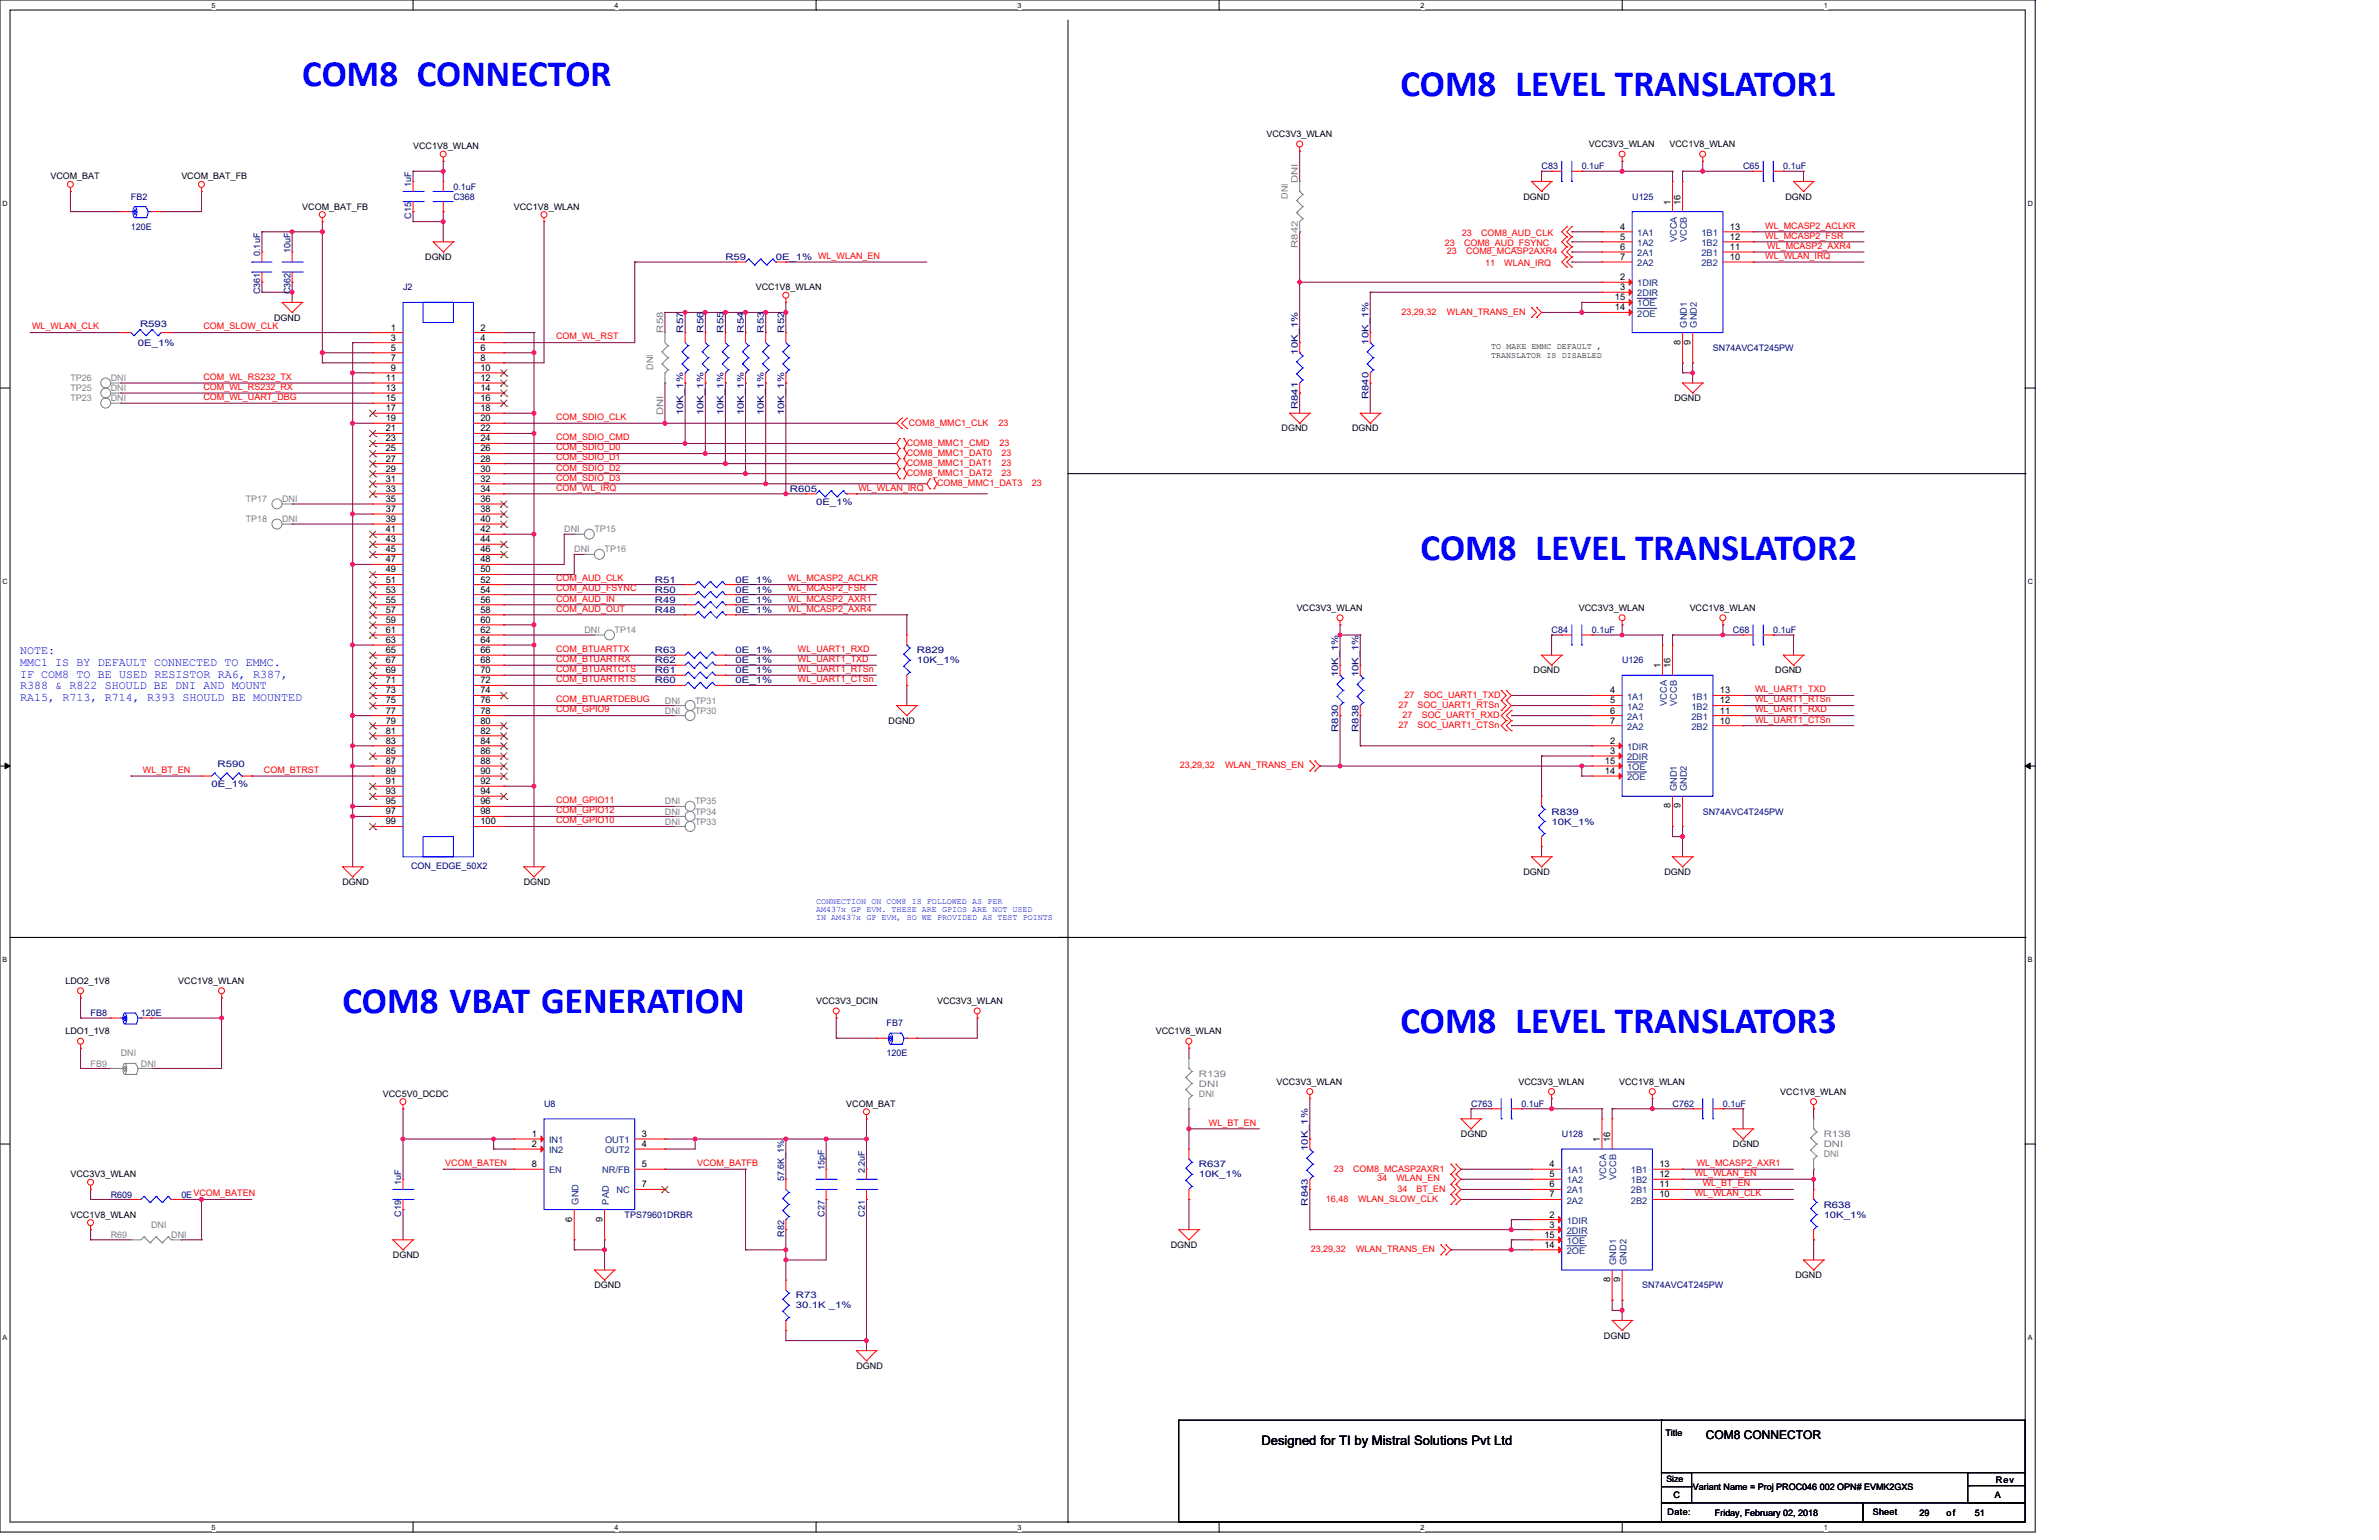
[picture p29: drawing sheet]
<svg xmlns="http://www.w3.org/2000/svg" width="432mm" height="279mm" viewBox="0 0 432 279" stroke-linecap="round" stroke-linejoin="round" font-family="sans-serif">
<defs><g id="words">
<g font-size="6.8" fill="#00f">
<text x="54.9" y="15.6">COM8 CONNECTOR</text>
<text x="254.2" y="17.4">COM8 LEVEL TRANSLATOR1</text>
<text x="257.9" y="101.5">COM8 LEVEL TRANSLATOR2</text>
<text x="62.2" y="183.8">COM8 VBAT GENERATION</text>
<text x="254.2" y="187.5">COM8 LEVEL TRANSLATOR3</text>
</g>
<text font-size="2.4" x="229" y="262.2">Designed for TI by Mistral Solutions Pvt Ltd</text>
<text font-size="2.2" x="309.6" y="261.1">COM8 CONNECTOR</text>
<g font-size="2.1" fill="#00f">
<text x="3.6" y="118.7">NOTE:</text>
<text x="3.6" y="120.8">MMC1 IS BY DEFAULT CONNECTED TO EMMC.</text>
<text x="3.6" y="123">IF COM8 TO BE USED RESISTOR RA6, R387,</text>
<text x="3.6" y="125.1">R388 &amp; R822 SHOULD BE DNI AND MOUNT</text>
<text x="3.6" y="127.2">RA15, R713, R714, R393 SHOULD BE MOUNTED</text>
</g>
<g font-size="1.7">
<text x="294" y="41.7">4</text>
<text x="303.2" y="37.1" transform="rotate(-90 303.2 37.1)">1</text>
<text x="305" y="37.1" transform="rotate(-90 305 37.1)">16</text>
<text x="314" y="41.7">13</text>
<text x="294" y="43.5">5</text>
<text x="294" y="45.3">6</text>
<text x="294" y="47.2">7</text>
<text x="314" y="43.5">12</text>
<text x="314" y="45.3">11</text>
<text x="314" y="47.2">10</text>
<text x="294" y="50.8">2</text>
<text x="294" y="52.6">3</text>
<text x="71" y="60">1</text>
<text x="87.2" y="60">2</text>
<text x="293.1" y="54.5">15</text>
<text x="293.1" y="56.3">14</text>
<text x="71" y="61.8">3</text>
<text x="71" y="63.6">5</text>
<text x="71" y="65.4">7</text>
<text x="87.2" y="61.8">4</text>
<text x="87.2" y="63.6">6</text>
<text x="87.2" y="65.4">8</text>
<text x="305" y="62.5" transform="rotate(-90 305 62.5)">8</text>
<text x="306.9" y="62.5" transform="rotate(-90 306.9 62.5)">9</text>
<text x="70" y="69.1">11</text>
<text x="70" y="70.9">13</text>
<text x="71" y="67.3">9</text>
<text x="87.2" y="67.3">10</text>
<text x="87.2" y="69.1">12</text>
<text x="87.2" y="70.9">14</text>
<text x="70" y="72.8">15</text>
<text x="70" y="74.6">17</text>
<text x="70" y="76.4">19</text>
<text x="87.2" y="72.8">16</text>
<text x="87.2" y="74.6">18</text>
<text x="87.2" y="76.4">20</text>
<text x="70" y="78.3">21</text>
<text x="70" y="80.1">23</text>
<text x="70" y="81.9">25</text>
<text x="70" y="83.7">27</text>
<text x="87.2" y="78.3">22</text>
<text x="87.2" y="80.1">24</text>
<text x="87.2" y="81.9">26</text>
<text x="87.2" y="83.7">28</text>
<text x="70" y="85.6">29</text>
<text x="70" y="87.4">31</text>
<text x="70" y="89.2">33</text>
<text x="87.2" y="85.6">30</text>
<text x="87.2" y="87.4">32</text>
<text x="87.2" y="89.2">34</text>
<text x="70" y="91.1">35</text>
<text x="70" y="92.9">37</text>
<text x="70" y="94.7">39</text>
<text x="87.2" y="91.1">36</text>
<text x="87.2" y="92.9">38</text>
<text x="87.2" y="94.7">40</text>
<text x="70" y="96.5">41</text>
<text x="70" y="98.4">43</text>
<text x="70" y="100.2">45</text>
<text x="87.2" y="96.5">42</text>
<text x="87.2" y="98.4">44</text>
<text x="87.2" y="100.2">46</text>
<text x="70" y="102">47</text>
<text x="70" y="103.8">49</text>
<text x="70" y="105.7">51</text>
<text x="70" y="107.5">53</text>
<text x="87.2" y="102">48</text>
<text x="87.2" y="103.8">50</text>
<text x="87.2" y="105.7">52</text>
<text x="87.2" y="107.5">54</text>
<text x="70" y="109.3">55</text>
<text x="70" y="111.2">57</text>
<text x="70" y="113">59</text>
<text x="87.2" y="109.3">56</text>
<text x="87.2" y="111.2">58</text>
<text x="87.2" y="113">60</text>
<text x="70" y="114.8">61</text>
<text x="70" y="116.6">63</text>
<text x="70" y="118.5">65</text>
<text x="87.2" y="114.8">62</text>
<text x="87.2" y="116.6">64</text>
<text x="87.2" y="118.5">66</text>
<text x="70" y="120.3">67</text>
<text x="70" y="122.1">69</text>
<text x="70" y="124">71</text>
<text x="70" y="125.8">73</text>
<text x="87.2" y="120.3">68</text>
<text x="87.2" y="122.1">70</text>
<text x="87.2" y="124">72</text>
<text x="87.2" y="125.8">74</text>
<text x="292.2" y="125.8">4</text>
<text x="301.4" y="121.2" transform="rotate(-90 301.4 121.2)">1</text>
<text x="303.2" y="121.2" transform="rotate(-90 303.2 121.2)">16</text>
<text x="312.2" y="125.8">13</text>
<text x="70" y="127.6">75</text>
<text x="70" y="129.5">77</text>
<text x="70" y="131.3">79</text>
<text x="87.2" y="127.6">76</text>
<text x="87.2" y="129.5">78</text>
<text x="87.2" y="131.3">80</text>
<text x="292.2" y="127.6">5</text>
<text x="292.2" y="129.5">6</text>
<text x="292.2" y="131.3">7</text>
<text x="312.2" y="127.6">12</text>
<text x="312.2" y="129.5">11</text>
<text x="312.2" y="131.3">10</text>
<text x="70" y="133.1">81</text>
<text x="70" y="134.9">83</text>
<text x="70" y="136.8">85</text>
<text x="87.2" y="133.1">82</text>
<text x="87.2" y="134.9">84</text>
<text x="87.2" y="136.8">86</text>
<text x="292.2" y="134.9">2</text>
<text x="292.2" y="136.8">3</text>
<text x="70" y="138.6">87</text>
<text x="70" y="140.4">89</text>
<text x="70" y="142.3">91</text>
<text x="87.2" y="138.6">88</text>
<text x="87.2" y="140.4">90</text>
<text x="87.2" y="142.3">92</text>
<text x="291.3" y="138.6">15</text>
<text x="291.3" y="140.4">14</text>
<text x="70" y="144.1">93</text>
<text x="70" y="145.9">95</text>
<text x="70" y="147.7">97</text>
<text x="70" y="149.6">99</text>
<text x="87.2" y="144.1">94</text>
<text x="87.2" y="145.9">96</text>
<text x="87.2" y="147.7">98</text>
<text x="87.2" y="149.6">100</text>
<text x="303.2" y="146.7" transform="rotate(-90 303.2 146.7)">8</text>
<text x="305" y="146.7" transform="rotate(-90 305 146.7)">9</text>
<text x="96.5" y="206.3">1</text>
<text x="96.5" y="208.1">2</text>
<text x="116.5" y="206.3">3</text>
<text x="116.5" y="208.1">4</text>
<text x="290.4" y="207.2" transform="rotate(-90 290.4 207.2)">1</text>
<text x="292.2" y="207.2" transform="rotate(-90 292.2 207.2)">16</text>
<text x="96.5" y="211.8">8</text>
<text x="116.5" y="211.8">5</text>
<text x="116.5" y="215.4">7</text>
<text x="281.3" y="211.8">4</text>
<text x="281.3" y="213.6">5</text>
<text x="281.3" y="215.4">6</text>
<text x="301.2" y="211.8">13</text>
<text x="301.2" y="213.6">12</text>
<text x="301.2" y="215.4">11</text>
<text x="103.8" y="221.7" transform="rotate(-90 103.8 221.7)">6</text>
<text x="109.3" y="221.7" transform="rotate(-90 109.3 221.7)">9</text>
<text x="281.3" y="217.2">7</text>
<text x="281.3" y="220.9">2</text>
<text x="301.2" y="217.2">10</text>
<text x="280.3" y="224.6">15</text>
<text x="280.3" y="226.4">14</text>
<text x="281.3" y="222.7">3</text>
<text x="292.2" y="232.6" transform="rotate(-90 292.2 232.6)">8</text>
<text x="294" y="232.6" transform="rotate(-90 294 232.6)">9</text>
</g>
<g font-size="1.7" fill="#004080">
<text x="297.2" y="42.8">1A1</text>
<text x="297.2" y="44.6">1A2</text>
<text x="297.2" y="46.5">2A1</text>
<text x="304.3" y="44" transform="rotate(-90 304.3 44)">VCCA</text>
<text x="306.2" y="44" transform="rotate(-90 306.2 44)">VCCB</text>
<text x="308.8" y="42.8">1B1</text>
<text x="308.8" y="44.6">1B2</text>
<text x="308.8" y="46.5">2B1</text>
<text x="297.2" y="48.3">2A2</text>
<text x="297.2" y="51.9">1DIR</text>
<text x="297.2" y="53.8">2DIR</text>
<text x="308.8" y="48.3">2B2</text>
<text x="297.2" y="55.6">1OE</text>
<text x="297.2" y="57.4">2OE</text>
<text x="306.2" y="59.4" transform="rotate(-90 306.2 59.4)">GND1</text>
<text x="308" y="59.4" transform="rotate(-90 308 59.4)">GND2</text>
<text x="295.3" y="126.9">1A1</text>
<text x="295.3" y="128.8">1A2</text>
<text x="295.3" y="130.6">2A1</text>
<text x="302.5" y="128.1" transform="rotate(-90 302.5 128.1)">VCCA</text>
<text x="304.3" y="128.1" transform="rotate(-90 304.3 128.1)">VCCB</text>
<text x="307" y="126.9">1B1</text>
<text x="307" y="128.8">1B2</text>
<text x="307" y="130.6">2B1</text>
<text x="295.3" y="132.4">2A2</text>
<text x="295.3" y="136.1">1DIR</text>
<text x="295.3" y="137.9">2DIR</text>
<text x="307" y="132.4">2B2</text>
<text x="295.3" y="139.7">1OE</text>
<text x="295.3" y="141.5">2OE</text>
<text x="304.3" y="143.6" transform="rotate(-90 304.3 143.6)">GND1</text>
<text x="306.2" y="143.6" transform="rotate(-90 306.2 143.6)">GND2</text>
<text x="99.7" y="207.4">IN1</text>
<text x="99.7" y="209.2">IN2</text>
<text x="109.8" y="207.4">OUT1</text>
<text x="109.8" y="209.2">OUT2</text>
<text x="99.7" y="212.9">EN</text>
<text x="109.3" y="212.9">NR/FB</text>
<text x="284.4" y="212.9">1A1</text>
<text x="284.4" y="214.7">1A2</text>
<text x="291.5" y="214" transform="rotate(-90 291.5 214)">VCCA</text>
<text x="293.4" y="214" transform="rotate(-90 293.4 214)">VCCB</text>
<text x="296" y="212.9">1B1</text>
<text x="296" y="214.7">1B2</text>
<text x="105" y="218.5" transform="rotate(-90 105 218.5)">GND</text>
<text x="110.5" y="218.5" transform="rotate(-90 110.5 218.5)">PAD</text>
<text x="111.9" y="216.5">NC</text>
<text x="284.4" y="216.5">2A1</text>
<text x="284.4" y="218.4">2A2</text>
<text x="296" y="216.5">2B1</text>
<text x="296" y="218.4">2B2</text>
<text x="284.4" y="222">1DIR</text>
<text x="284.4" y="223.8">2DIR</text>
<text x="284.4" y="225.7">1OE</text>
<text x="284.4" y="227.5">2OE</text>
<text x="293.4" y="229.5" transform="rotate(-90 293.4 229.5)">GND1</text>
<text x="295.2" y="229.5" transform="rotate(-90 295.2 229.5)">GND2</text>
</g>
<g font-size="1.6">
<text x="75" y="27.1">VCC1V8_WLAN</text>
<text x="229.9" y="24.9">VCC3V3_WLAN</text>
<text x="288.4" y="26.7">VCC3V3_WLAN</text>
<text x="303" y="26.7">VCC1V8_WLAN</text>
<text x="9.1" y="32.6">VCOM_BAT</text>
<text x="32.9" y="32.6">VCOM_BAT_FB</text>
<text x="54.9" y="38.1">VCOM_BAT_FB</text>
<text x="93.3" y="38.1">VCC1V8_WLAN</text>
<text x="276.5" y="36.2">DGND</text>
<text x="324.1" y="36.2">DGND</text>
<text x="77.2" y="47.2">DGND</text>
<text x="137.2" y="52.7">VCC1V8_WLAN</text>
<text x="49.7" y="58.2">DGND</text>
<text x="303.9" y="72.8">DGND</text>
<text x="232.6" y="78.3">DGND</text>
<text x="245.4" y="78.3">DGND</text>
<text x="235.4" y="110.8">VCC3V3_WLAN</text>
<text x="286.6" y="110.8">VCC3V3_WLAN</text>
<text x="306.7" y="110.8">VCC1V8_WLAN</text>
<text x="278.3" y="122.2">DGND</text>
<text x="322.2" y="122.2">DGND</text>
<text x="161.3" y="131.3">DGND</text>
<text x="62.2" y="160.6">DGND</text>
<text x="95.1" y="160.6">DGND</text>
<text x="276.5" y="158.7">DGND</text>
<text x="302.1" y="158.7">DGND</text>
<text x="11.9" y="178.5">LDO2_1V8</text>
<text x="32.4" y="178.5">VCC1V8_WLAN</text>
<text x="148.1" y="182.2">VCC3V3_DCIN</text>
<text x="170.1" y="182.2">VCC3V3_WLAN</text>
<text x="11.9" y="187.6">LDO1_1V8</text>
<text x="209.8" y="187.6">VCC1V8_WLAN</text>
<text x="231.7" y="196.8">VCC3V3_WLAN</text>
<text x="275.6" y="196.8">VCC3V3_WLAN</text>
<text x="293.9" y="196.8">VCC1V8_WLAN</text>
<text x="69.5" y="199">VCC5V0_DCDC</text>
<text x="153.6" y="200.8">VCOM_BAT</text>
<text x="323.1" y="198.6">VCC1V8_WLAN</text>
<text x="265.2" y="206.3">DGND</text>
<text x="314.5" y="208.1">DGND</text>
<text x="12.8" y="213.6">VCC3V3_WLAN</text>
<text x="12.8" y="220.9">VCC1V8_WLAN</text>
<text x="212.5" y="226.4">DGND</text>
<text x="71.3" y="228.2">DGND</text>
<text x="107.9" y="233.7">DGND</text>
<text x="325.9" y="231.9">DGND</text>
<text x="291.1" y="242.9">DGND</text>
<text x="155.4" y="248.4">DGND</text>
<text x="302.3" y="260.6">Title</text>
<text x="302.5" y="269">Size</text>
<text x="362.3" y="269">Rev</text>
<text x="302.7" y="274.9">Date:</text>
<text x="303.8" y="271.8">C</text>
<text x="307.2" y="270.3">Variant Name = Proj PROC046 002 OPN# EVMK2GXS</text>
<text x="311.3" y="275.1">Friday, February 02, 2018</text>
<text x="340" y="274.9">Sheet</text>
<text x="348.4" y="275.1">29</text>
<text x="353.3" y="275.1">of</text>
<text x="358.4" y="275.1">51</text>
<text x="362.1" y="271.8">A</text>
</g>
<g font-size="1.6" fill="#000080">
<text x="74.7" y="34" transform="rotate(-90 74.7 34)">1uF</text>
<text x="82.3" y="34.4">0.1uF</text>
<text x="279.8" y="30.7">C83</text>
<text x="287.1" y="30.7">0.1uF</text>
<text x="316.4" y="30.7">C65</text>
<text x="323.7" y="30.7">0.1uF</text>
<text x="23.8" y="36.2">FB2</text>
<text x="23.8" y="41.7">120E</text>
<text x="74.7" y="39.7" transform="rotate(-90 74.7 39.7)">C15</text>
<text x="82.3" y="36.2">C368</text>
<text x="296.2" y="36.2">U125</text>
<text x="47.2" y="46.4" transform="rotate(-90 47.2 46.4)">0.1uF</text>
<text x="52.7" y="45.9" transform="rotate(-90 52.7 45.9)">10uF</text>
<text x="131.7" y="47.2">R59</text>
<text x="140.8" y="47.2">0E_1% WL_WLAN_EN</text>
<text x="47.2" y="53.4" transform="rotate(-90 47.2 53.4)">C361</text>
<text x="52.7" y="53.4" transform="rotate(-90 52.7 53.4)">C362</text>
<text x="73.2" y="52.7">J2</text>
<text x="25.4" y="59.3">R593</text>
<text x="25" y="62.7">0E_1%</text>
<text x="124" y="60.3" transform="rotate(-90 124 60.3)">R57</text>
<text x="127.7" y="60.3" transform="rotate(-90 127.7 60.3)">R56</text>
<text x="131.3" y="60.3" transform="rotate(-90 131.3 60.3)">R55</text>
<text x="135" y="60.3" transform="rotate(-90 135 60.3)">R54</text>
<text x="138.7" y="60.3" transform="rotate(-90 138.7 60.3)">R53</text>
<text x="142.3" y="60.3" transform="rotate(-90 142.3 60.3)">R52</text>
<text x="235.6" y="64.4" transform="rotate(-90 235.6 64.4)">10K_1%</text>
<text x="248.4" y="62.5" transform="rotate(-90 248.4 62.5)">10K_1%</text>
<text x="310.9" y="63.6">SN74AVC4T245PW</text>
<text x="124" y="75.3" transform="rotate(-90 124 75.3)">10K_1%</text>
<text x="127.7" y="75.3" transform="rotate(-90 127.7 75.3)">10K_1%</text>
<text x="131.3" y="75.3" transform="rotate(-90 131.3 75.3)">10K_1%</text>
<text x="135" y="75.3" transform="rotate(-90 135 75.3)">10K_1%</text>
<text x="138.7" y="75.3" transform="rotate(-90 138.7 75.3)">10K_1%</text>
<text x="142.3" y="75.3" transform="rotate(-90 142.3 75.3)">10K_1%</text>
<text x="235.6" y="74.2" transform="rotate(-90 235.6 74.2)">R841</text>
<text x="248.4" y="72.4" transform="rotate(-90 248.4 72.4)">R840</text>
<text x="143.4" y="89.3">R605</text>
<text x="148.1" y="91.6">0E_1%</text>
<text x="118.9" y="105.7">R51</text>
<text x="118.9" y="107.5">R50</text>
<text x="133.5" y="105.7">0E_1%</text>
<text x="133.5" y="107.5">0E_1%</text>
<text x="118.9" y="109.4">R49</text>
<text x="118.9" y="111.2">R48</text>
<text x="133.5" y="109.4">0E_1%</text>
<text x="133.5" y="111.2">0E_1%</text>
<text x="118.9" y="118.5">R63</text>
<text x="133.5" y="118.5">0E_1%</text>
<text x="166.4" y="118.5">R829</text>
<text x="281.6" y="114.9">C84</text>
<text x="288.9" y="114.9">0.1uF</text>
<text x="314.5" y="114.9">C68</text>
<text x="321.9" y="114.9">0.1uF</text>
<text x="118.9" y="120.4">R62</text>
<text x="118.9" y="122.2">R61</text>
<text x="118.9" y="124">R60</text>
<text x="133.5" y="120.4">0E_1%</text>
<text x="133.5" y="122.2">0E_1%</text>
<text x="133.5" y="124">0E_1%</text>
<text x="166.4" y="120.4">10K_1%</text>
<text x="242.9" y="122.9" transform="rotate(-90 242.9 122.9)">10K_1%</text>
<text x="246.5" y="122.9" transform="rotate(-90 246.5 122.9)">10K_1%</text>
<text x="294.4" y="120.4">U126</text>
<text x="242.9" y="132.8" transform="rotate(-90 242.9 132.8)">R830</text>
<text x="246.5" y="132.8" transform="rotate(-90 246.5 132.8)">R838</text>
<text x="38.4" y="142.8">0E_1%</text>
<text x="39.5" y="139.2">R590</text>
<text x="281.6" y="147.8">R839</text>
<text x="281.6" y="149.6">10K_1%</text>
<text x="309.1" y="147.8">SN74AVC4T245PW</text>
<text x="74.6" y="157.6">CON_EDGE_50X2</text>
<text x="16.4" y="184.4">FB8</text>
<text x="25.6" y="184.4">120E</text>
<text x="160.9" y="186.2">FB7</text>
<text x="160.9" y="191.7">120E</text>
<text x="98.7" y="200.8">U8</text>
<text x="267" y="200.8">C763</text>
<text x="276.1" y="200.8">0.1uF</text>
<text x="303.6" y="200.8">C762</text>
<text x="312.7" y="200.8">0.1uF</text>
<text x="237.4" y="208.8" transform="rotate(-90 237.4 208.8)">10K_1%</text>
<text x="283.5" y="206.3">U128</text>
<text x="72.8" y="215.1" transform="rotate(-90 72.8 215.1)">1uF</text>
<text x="142.3" y="214.3" transform="rotate(-90 142.3 214.3)">57.6K_1%</text>
<text x="149.6" y="212.3" transform="rotate(-90 149.6 212.3)">15pF</text>
<text x="157" y="212.9" transform="rotate(-90 157 212.9)">2.2uF</text>
<text x="217.6" y="211.8">R637</text>
<text x="217.6" y="213.6">10K_1%</text>
<text x="20.1" y="217.3">R609</text>
<text x="32.9" y="217.3">0EVCOM_BATEN</text>
<text x="72.8" y="220.7" transform="rotate(-90 72.8 220.7)">C19</text>
<text x="113.4" y="220.9">TPS79601DRBR</text>
<text x="149.6" y="220.7" transform="rotate(-90 149.6 220.7)">C27</text>
<text x="157" y="220.7" transform="rotate(-90 157 220.7)">C21</text>
<text x="237.4" y="218.7" transform="rotate(-90 237.4 218.7)">R843</text>
<text x="331" y="219.1">R638</text>
<text x="331" y="220.9">10K_1%</text>
<text x="142.3" y="224.4" transform="rotate(-90 142.3 224.4)">R82</text>
<text x="298.1" y="233.7">SN74AVC4T245PW</text>
<text x="144.5" y="235.6">R73</text>
<text x="144.5" y="237.4">30.1K _1%</text>
</g>
<g font-size="1.6" fill="#808080">
<text x="235.6" y="33.3" transform="rotate(-90 235.6 33.3)">DNI</text>
<text x="233.7" y="36" transform="rotate(-90 233.7 36)">DNI</text>
<text x="235.6" y="45" transform="rotate(-90 235.6 45)">R842</text>
<text x="120.4" y="60.3" transform="rotate(-90 120.4 60.3)">R58</text>
<text x="12.8" y="69.1">TP26</text>
<text x="12.8" y="71">TP25</text>
<text x="20.1" y="69.1">DNI</text>
<text x="20.1" y="71">DNI</text>
<text x="118.5" y="67.1" transform="rotate(-90 118.5 67.1)">DNI</text>
<text x="12.8" y="72.8">TP23</text>
<text x="20.1" y="72.8">DNI</text>
<text x="120.4" y="75.3" transform="rotate(-90 120.4 75.3)">DNI</text>
<text x="44.6" y="91.1">TP17</text>
<text x="44.6" y="94.7">TP18</text>
<text x="51.2" y="91.1">DNI</text>
<text x="51.2" y="94.7">DNI</text>
<text x="102.4" y="96.6">DNI</text>
<text x="104.2" y="100.2">DNI</text>
<text x="107.9" y="96.6">TP15</text>
<text x="109.7" y="100.2">TP16</text>
<text x="106.1" y="114.9">DNI</text>
<text x="111.5" y="114.9">TP14</text>
<text x="120.7" y="127.7">DNI</text>
<text x="120.7" y="129.5">DNI</text>
<text x="126.2" y="127.7">TP31</text>
<text x="126.2" y="129.5">TP30</text>
<text x="120.7" y="145.9">DNI</text>
<text x="120.7" y="147.8">DNI</text>
<text x="120.7" y="149.6">DNI</text>
<text x="126.2" y="145.9">TP35</text>
<text x="126.2" y="147.8">TP34</text>
<text x="126.2" y="149.6">TP33</text>
<text x="21.9" y="191.7">DNI</text>
<text x="16.4" y="193.5">FB9</text>
<text x="25.6" y="193.5">DNI</text>
<text x="217.6" y="195.3">R139</text>
<text x="217.6" y="197.1">DNI</text>
<text x="217.6" y="199">DNI</text>
<text x="331" y="206.3">R138</text>
<text x="331" y="208.1">DNI</text>
<text x="331" y="210">DNI</text>
<text x="20.1" y="224.6">R69</text>
<text x="27.4" y="222.8">DNI</text>
<text x="31.1" y="224.6">DNI</text>
</g>
<g font-size="1.6" fill="#f00">
<text x="320.4" y="41.5">WL_MCASP2_ACLKR</text>
<text x="262.2" y="44.6">23</text>
<text x="262.6" y="46.1">23</text>
<text x="265.3" y="42.8">23</text>
<text x="265.7" y="44.6">COM8_AUD_FSYNC</text>
<text x="266.1" y="46.1">COM8_MCASP2AXR4</text>
<text x="268.8" y="42.8">COM8_AUD_CLK</text>
<text x="320.4" y="43.3">WL_MCASP2_FSR</text>
<text x="320.4" y="47">WL_WLAN_IRQ</text>
<text x="320.8" y="45.1">WL_MCASP2_AXR4</text>
<text x="269.6" y="48.3">11</text>
<text x="273" y="48.3">WLAN_IRQ</text>
<text x="5.8" y="59.8">WL_WLAN_CLK</text>
<text x="36.9" y="59.8">COM_SLOW_CLK</text>
<text x="254.4" y="57.1">23,29,32</text>
<text x="262.6" y="57.1">WLAN_TRANS_EN</text>
<text x="100.9" y="61.6">COM_WL_RST</text>
<text x="36.9" y="68.9">COM_WL_RS232_TX</text>
<text x="36.9" y="70.7">COM_WL_RS232_RX</text>
<text x="36.9" y="72.6">COM_WL_UART_DBG</text>
<text x="100.9" y="76.2">COM_SDIO_CLK</text>
<text x="165" y="77.4">COM8_MMC1_CLK</text>
<text x="181.2" y="77.4">23</text>
<text x="100.9" y="79.9">COM_SDIO_CMD</text>
<text x="100.9" y="81.7">COM_SDIO_D0</text>
<text x="100.9" y="83.5">COM_SDIO_D1</text>
<text x="164.6" y="82.7">COM8_MMC1_DAT0</text>
<text x="164.6" y="80.8">COM8_MMC1_CMD</text>
<text x="181.4" y="80.8">23</text>
<text x="181.8" y="82.7">23</text>
<text x="100.9" y="85.4">COM_SDIO_D2</text>
<text x="100.9" y="87.2">COM_SDIO_D3</text>
<text x="100.9" y="89">COM_WL_IRQ</text>
<text x="155.8" y="89">WL_WLAN_IRQ</text>
<text x="164.6" y="84.5">COM8_MMC1_DAT1</text>
<text x="164.6" y="86.3">COM8_MMC1_DAT2</text>
<text x="170.1" y="88.2">COM8_MMC1_DAT3</text>
<text x="181.8" y="84.5">23</text>
<text x="181.8" y="86.3">23</text>
<text x="187.3" y="88.2">23</text>
<text x="100.9" y="105.5">COM_AUD_CLK</text>
<text x="100.9" y="107.3">COM_AUD_FSYNC</text>
<text x="143" y="105.5">WL_MCASP2_ACLKR</text>
<text x="143" y="107.3">WL_MCASP2_FSR</text>
<text x="100.9" y="109.2">COM_AUD_IN</text>
<text x="100.9" y="111">COM_AUD_OUT</text>
<text x="143" y="111">WL_MCASP2_AXR4</text>
<text x="143" y="109.2">WL_MCASP2_AXR1</text>
<text x="100.9" y="118.3">COM_BTUARTTX</text>
<text x="144.8" y="118.3">WL_UART1_RXD</text>
<text x="100.9" y="120.1">COM_BTUARTRX</text>
<text x="100.9" y="121.9">COM_BTUARTCTS</text>
<text x="100.9" y="123.8">COM_BTUARTRTS</text>
<text x="144.8" y="120.1">WL_UART1_TXD</text>
<text x="144.8" y="123.8">WL_UART1_CTSn</text>
<text x="144.8" y="121.9">WL_UART1_RTSn</text>
<text x="318.6" y="125.6">WL_UART1_TXD</text>
<text x="100.9" y="127.4">COM_BTUARTDEBUG</text>
<text x="100.9" y="129.3">COM_GPIO9</text>
<text x="253.8" y="128.4">27</text>
<text x="254.6" y="130.2">27</text>
<text x="254.9" y="126.6">27</text>
<text x="257.3" y="128.4">SOC_UART1_RTSn</text>
<text x="258" y="130.2">SOC_UART1_RXD</text>
<text x="258.4" y="126.6">SOC_UART1_TXD</text>
<text x="318.6" y="127.4">WL_UART1_RTSn</text>
<text x="318.6" y="129.3">WL_UART1_RXD</text>
<text x="318.6" y="131.1">WL_UART1_CTSn</text>
<text x="253.8" y="132.1">27</text>
<text x="257.3" y="132.1">SOC_UART1_CTSn</text>
<text x="26" y="140.2">WL_BT_EN</text>
<text x="47.9" y="140.2">COM_BTRST</text>
<text x="214.1" y="139.4">23,29,32</text>
<text x="222.4" y="139.4">WLAN_TRANS_EN</text>
<text x="100.9" y="145.7">COM_GPIO11</text>
<text x="100.9" y="147.6">COM_GPIO12</text>
<text x="100.9" y="149.4">COM_GPIO10</text>
<text x="219.4" y="204.2">WL_BT_EN</text>
<text x="80.8" y="211.6">VCOM_BATEN</text>
<text x="126.5" y="211.6">VCOM_BATFB</text>
<text x="242.1" y="212.7">23</text>
<text x="245.6" y="212.7">COM8_MCASP2AXR1</text>
<text x="250" y="214.4">34</text>
<text x="253.5" y="214.4">WLAN_EN</text>
<text x="307.6" y="213.4">WL_WLAN_EN</text>
<text x="308" y="211.6">WL_MCASP2_AXR1</text>
<text x="309.1" y="215.2">WL_BT_EN</text>
<text x="240.7" y="218">16,48</text>
<text x="246.5" y="218">WLAN_SLOW_CLK</text>
<text x="253.6" y="216.2">34</text>
<text x="257.1" y="216.2">BT_EN</text>
<text x="307.6" y="217">WL_WLAN_CLK</text>
<text x="237.9" y="227.1">23,29,32</text>
<text x="246.1" y="227.1">WLAN_TRANS_EN</text>
</g>
<g font-size="1.5">
<text x="270.7" y="63.4">TO MAKE EMMC DEFAULT ,</text>
<text x="270.7" y="64.9">TRANSLATOR IS DISABLED</text>
</g>
<g font-size="1.5" fill="#00f">
<text x="148.1" y="164">CONNECTION ON COM8 IS FOLLOWED AS PER</text>
<text x="148.1" y="165.5">AM437x GP EVM. THESE ARE GPIOS ARE NOT USED</text>
<text x="148.1" y="167">IN AM437x GP EVM, SO WE PROVIDED AS TEST POINTS</text>
</g>
<g font-size="1.3">
<text x="38.4" y="1.4">5</text>
<text x="111.5" y="1.4">4</text>
<text x="184.7" y="1.4">3</text>
<text x="257.9" y="1.4">2</text>
<text x="331" y="1.4">1</text>
<text x=".5" y="37.3">D</text>
<text x="368" y="37.3">D</text>
<text x=".5" y="105.9">C</text>
<text x="368" y="105.9">C</text>
<text x=".5" y="174.5">B</text>
<text x="368" y="174.5">B</text>
<text x=".5" y="243">A</text>
<text x="368" y="243">A</text>
<text x="38.4" y="277.5">5</text>
<text x="111.5" y="277.5">4</text>
<text x="184.7" y="277.5">3</text>
<text x="257.9" y="277.5">2</text>
<text x="331" y="277.5">1</text>
</g>
</g></defs>
<path d="M0 0h369.4v278h-369.4zM1.8 1.8h365.8v274.3h-365.8z" fill="none" stroke="#000" stroke-width=".18"/>
<g fill="#fff">
<path d="M38.4 .2h.7v1.5h-.7z"/>
<path d="M38.4 276.3h.7v1.5h-.7z"/>
</g>
<path d="M75 0v1.8M75 276.1v1.9" fill="none" stroke="#000" stroke-width=".18"/>
<g fill="#fff">
<path d="M111.5 .2h.8v1.5h-.8z"/>
<path d="M111.5 276.3h.8v1.5h-.8z"/>
</g>
<path d="M148.1 0v1.8M148.1 276.1v1.9" fill="none" stroke="#000" stroke-width=".18"/>
<g fill="#fff">
<path d="M184.7 .2h.7v1.5h-.7z"/>
<path d="M184.7 276.3h.7v1.5h-.7z"/>
</g>
<path d="M221.3 0v1.8M221.3 276.1v1.9" fill="none" stroke="#000" stroke-width=".18"/>
<g fill="#fff">
<path d="M257.9 .2h.7v1.5h-.7z"/>
<path d="M257.9 276.3h.7v1.5h-.7z"/>
</g>
<path d="M294.4 0v1.8M294.4 276.1v1.9" fill="none" stroke="#000" stroke-width=".18"/>
<g fill="#fff">
<path d="M331 .2h.7v1.5h-.7z"/>
<path d="M331 276.3h.7v1.5h-.7z"/>
<path d="M.5 36.1h.9v1.5h-.9z"/>
<path d="M368 36.1h1v1.5h-1z"/>
<path d="M.5 104.7h.9v1.5h-.9z"/>
<path d="M368 104.7h1v1.5h-1z"/>
</g>
<path d="M0 70.4h1.8M367.6 70.4h1.8" fill="none" stroke="#000" stroke-width=".18"/>
<g fill="#fff">
<path d="M.5 173.3h.8v1.4h-.8z"/>
<path d="M368 173.3h.9v1.4h-.9z"/>
</g>
<path d="M0 139h1.8M.9 138.5l.9 .5-.9 .5zM367.6 139l.9-.5v1zM367.6 139h1.8" fill="none" stroke="#000" stroke-width=".18"/>
<path d="M.9 138.5l.9 .5-.9 .5zM367.6 139l.9-.5v1z" fill="#000"/>
<g fill="#fff">
<path d="M.5 241.9h.8v1.4h-.8z"/>
<path d="M368 241.9h.9v1.4h-.9z"/>
</g>
<path d="M193.8 3.6v272.5M193.8 85.9h173.8M367.6 85.9h.1M1.8 170.1h365.8M193.8 170.1h.1M367.6 170.1h.1M0 207.6h1.8M367.6 207.6h1.8M193.8 276.1h.1" fill="none" stroke="#000" stroke-width=".18"/>
<g fill="none" stroke="#800040" stroke-width=".18">
<path d="M21.9 69.5h.1M21.9 71.3h.1M21.9 73.2h.1M21.9 69.5h45.7M21.9 71.3h45.7M21.9 73.2h45.7M31.1 60.3h.1M31.1 60.3h36.5M64 62.2h.1M64 67.6h.1M64 62.2h3.6M64 62.2v14.6"/>
<path d="M64 67.6h3.6"/>
</g>
<circle cx="64" cy="76.8" r=".36" fill="#f0f"/>
<circle cx="64" cy="76.8" r=".36" fill="none" stroke="#f0f" stroke-width=".18"/>
<circle cx="64" cy="67.6" r=".36" fill="#f0f"/>
<circle cx="64" cy="67.6" r=".36" fill="none" stroke="#f0f" stroke-width=".18"/>
<path d="M64 76.8h.1M64 76.8h3.6M64 76.8v16.5" fill="none" stroke="#800040" stroke-width=".18"/>
<circle cx="64" cy="93.2" r=".36" fill="#f0f"/>
<circle cx="64" cy="93.2" r=".36" fill="none" stroke="#f0f" stroke-width=".18"/>
<path d="M64 93.3h.1M64 93.3h3.6M64 93.3v23.7M64 102.4h.1M64 102.4h3.6" fill="none" stroke="#800040" stroke-width=".18"/>
<circle cx="64" cy="117" r=".36" fill="#f0f"/>
<circle cx="64" cy="117" r=".36" fill="none" stroke="#f0f" stroke-width=".18"/>
<circle cx="64" cy="102.4" r=".36" fill="#f0f"/>
<circle cx="64" cy="102.4" r=".36" fill="none" stroke="#f0f" stroke-width=".18"/>
<path d="M64 117h.1M64 117h3.6M64 117v12.8" fill="none" stroke="#800040" stroke-width=".18"/>
<circle cx="64" cy="129.8" r=".36" fill="#f0f"/>
<circle cx="64" cy="129.8" r=".36" fill="none" stroke="#f0f" stroke-width=".18"/>
<path d="M64 129.8h.1M64 135.3h.1M64 129.8h3.6M64 129.8v9.2M64 135.3h3.6" fill="none" stroke="#800040" stroke-width=".18"/>
<circle cx="64" cy="135.3" r=".36" fill="#f0f"/>
<circle cx="64" cy="135.3" r=".36" fill="none" stroke="#f0f" stroke-width=".18"/>
<path d="M64 139h.1M64 139h3.6M64 146.3h.1M64 148.1h.1M64 146.3v1.8M64 146.3h3.6M64 148.1h3.6" fill="none" stroke="#800040" stroke-width=".18"/>
<circle cx="64" cy="148.1" r=".36" fill="#f0f"/>
<circle cx="64" cy="148.1" r=".36" fill="none" stroke="#f0f" stroke-width=".18"/>
<path d="M91.4 60.3h.1M91.4 64h.1M91.4 60.3h5.5M91.4 64h5.5M96.9 60.3h.1M96.9 64h.1M96.9 60.3v14.7M64 148.1h.1M64 148.1v9.2" fill="none" stroke="#800040" stroke-width=".18"/>
<circle cx="96.9" cy="64" r=".36" fill="#f0f"/>
<circle cx="96.9" cy="64" r=".36" fill="none" stroke="#f0f" stroke-width=".18"/>
<path d="M91.4 75h.1M91.4 75h5.5" fill="none" stroke="#800040" stroke-width=".18"/>
<circle cx="96.9" cy="75" r=".35" fill="#f0f"/>
<circle cx="96.9" cy="75" r=".35" fill="none" stroke="#f0f" stroke-width=".18"/>
<path d="M91.4 78.6h.1M96.9 75h.1M96.9 75v3.6h-5.5" fill="none" stroke="#800040" stroke-width=".18"/>
<circle cx="96.9" cy="78.6" r=".35" fill="#f0f"/>
<circle cx="96.9" cy="78.6" r=".35" fill="none" stroke="#f0f" stroke-width=".18"/>
<path d="M96.9 78.6h.1M96.9 78.6v18.3h-5.5M91.4 96.9h.1" fill="none" stroke="#800040" stroke-width=".18"/>
<circle cx="96.9" cy="96.9" r=".35" fill="#f0f"/>
<circle cx="96.9" cy="96.9" r=".35" fill="none" stroke="#f0f" stroke-width=".18"/>
<path d="M96.9 96.9h.1M96.9 96.9v16.5h-5.5M91.4 113.4h.1" fill="none" stroke="#800040" stroke-width=".18"/>
<circle cx="96.9" cy="113.4" r=".36" fill="#f0f"/>
<circle cx="96.9" cy="113.4" r=".36" fill="none" stroke="#f0f" stroke-width=".18"/>
<g fill="none" stroke="#800040" stroke-width=".18">
<path d="M58.5 42.1h.1M58.5 42.1v23.7M58.5 65.8h.1M58.5 64h.1M58.5 65.8h9.1M58.5 64h9.1M91.4 117h.1M96.9 113.4h.1M96.9 113.4v3.6h-5.5M91.4 142.6h.1M91.4 142.6h5.5M96.9 142.6h.1"/>
<path d="M96.9 142.6v14.7"/>
</g>
<circle cx="58.5" cy="64" r=".36" fill="#f0f"/>
<circle cx="58.5" cy="64" r=".36" fill="none" stroke="#f0f" stroke-width=".18"/>
<circle cx="58.5" cy="42" r=".36" fill="#f0f"/>
<circle cx="58.5" cy="42" r=".36" fill="none" stroke="#f0f" stroke-width=".18"/>
<g fill="none" stroke="#800040" stroke-width=".18">
<path d="M98.7 40.2h.1M98.7 40.2v25.6h-7.3M91.4 65.8h.1M91.4 62.2h.1M91.4 62.2h23.8M120.7 76.8h.1M120.7 76.8h42.1M142.6 69.5h.1M142.6 69.5v20.1M53 91.4h.1M53 95.1h.1M53 91.4h14.6"/>
<path d="M53 95.1h14.6M124.4 80.5h.1M124.4 80.5h38.4M128 82.3h.1M128 82.3h34.8M131.7 84.1h.1M131.7 84.1h31.1M135.3 85.9h.1M135.3 85.9h27.5M139 87.8h.1M139 87.8h29.2M142.6 89.6h.1"/>
<path d="M142.6 89.6h3.7M91.4 118.9h.1M91.4 115.2h.1M91.4 102.4h.1M91.4 104.2h.1M91.4 106.1h.1M91.4 107.9h.1M91.4 109.7h.1M91.4 111.5h.1M91.4 118.9h31.1M91.4 115.2h16.5M91.4 102.4h11"/>
<path d="M91.4 104.2h12.8M91.4 106.1h33M91.4 107.9h33M91.4 109.7h33M91.4 111.5h33M91.4 128h.1M91.4 120.7h.1M91.4 122.5h.1M91.4 124.4h.1M91.4 128h31.1M91.4 120.7h31.1M91.4 122.5h31.1"/>
<path d="M91.4 124.4h31.1M45.7 140.8h.1M45.7 140.8h21.9"/>
</g>
<circle cx="142.6" cy="89.6" r=".35" fill="#f0f"/>
<circle cx="142.6" cy="89.6" r=".35" fill="none" stroke="#f0f" stroke-width=".18"/>
<path d="M120.7 56.7h.1M120.7 56.7v3.6M120.7 56.7h3.7" fill="none" stroke="#800040" stroke-width=".18"/>
<circle cx="124.3" cy="56.7" r=".35" fill="#f0f"/>
<circle cx="124.3" cy="56.7" r=".35" fill="none" stroke="#f0f" stroke-width=".18"/>
<path d="M139 56.7h.1M139 56.7v3.6M139 56.7h3.6M142.6 56.7h.1M142.6 56.7v3.6" fill="none" stroke="#800040" stroke-width=".18"/>
<circle cx="142.6" cy="56.7" r=".35" fill="#f0f"/>
<circle cx="142.6" cy="56.7" r=".35" fill="none" stroke="#f0f" stroke-width=".18"/>
<circle cx="139" cy="56.7" r=".35" fill="#f0f"/>
<circle cx="139" cy="56.7" r=".35" fill="none" stroke="#f0f" stroke-width=".18"/>
<path d="M135.3 56.7h.1M135.3 56.7v3.6" fill="none" stroke="#800040" stroke-width=".18"/>
<circle cx="135.3" cy="56.7" r=".35" fill="#f0f"/>
<circle cx="135.3" cy="56.7" r=".35" fill="none" stroke="#f0f" stroke-width=".18"/>
<path d="M131.7 56.7h.1M131.7 56.7h7.3M131.7 56.7v3.6M135.3 56.7h.1" fill="none" stroke="#800040" stroke-width=".18"/>
<circle cx="131.7" cy="56.7" r=".36" fill="#f0f"/>
<circle cx="131.7" cy="56.7" r=".36" fill="none" stroke="#f0f" stroke-width=".18"/>
<path d="M128 56.7h.1M128 56.7v3.6" fill="none" stroke="#800040" stroke-width=".18"/>
<circle cx="128" cy="56.7" r=".36" fill="#f0f"/>
<circle cx="128" cy="56.7" r=".36" fill="none" stroke="#f0f" stroke-width=".18"/>
<g fill="none" stroke="#800040" stroke-width=".18">
<path d="M115.2 47.5h.1M115.2 47.5v14.7M115.2 47.5h18.3M124.4 56.7h.1M124.4 56.7h7.3M124.4 56.7v3.6M128 56.7h.1M142.6 47.5h.1M142.6 47.5h25.6M5.5 60.3h.1M5.5 60.3h16.4M91.4 76.8h.1"/>
<path d="M120.7 69.5h.1M120.7 69.5v7.3h-29.3M155.4 89.6h.1M155.4 89.6h23.8M131.7 118.9h.1M131.7 118.9h27.4M133.5 106.1h.1M133.5 107.9h.1M133.5 111.5h.1M133.5 109.7h.1M133.5 106.1h25.6M133.5 107.9h25.6"/>
<path d="M133.5 111.5h31.1M133.5 109.7h25.6M131.7 120.7h.1M131.7 124.4h.1M131.7 122.5h.1M131.7 120.7h27.4M131.7 124.4h27.4M131.7 122.5h27.4M23.8 140.8h.1M23.8 140.8h12.8"/>
</g>
<circle cx="120.7" cy="76.8" r=".36" fill="#f0f"/>
<circle cx="120.7" cy="76.8" r=".36" fill="none" stroke="#f0f" stroke-width=".18"/>
<path d="M124.4 69.5h.1M124.4 69.5v11" fill="none" stroke="#800040" stroke-width=".18"/>
<circle cx="124.3" cy="80.4" r=".35" fill="#f0f"/>
<circle cx="124.3" cy="80.4" r=".35" fill="none" stroke="#f0f" stroke-width=".18"/>
<path d="M128 69.5h.1M128 69.5v12.8M91.4 80.5h.1M91.4 80.5h33" fill="none" stroke="#800040" stroke-width=".18"/>
<circle cx="128" cy="82.3" r=".36" fill="#f0f"/>
<circle cx="128" cy="82.3" r=".36" fill="none" stroke="#f0f" stroke-width=".18"/>
<path d="M131.7 69.5h.1M131.7 69.5v14.6h-40.3M91.4 82.3h.1M91.4 84.1h.1M91.4 82.3h36.6" fill="none" stroke="#800040" stroke-width=".18"/>
<circle cx="131.7" cy="84.1" r=".36" fill="#f0f"/>
<circle cx="131.7" cy="84.1" r=".36" fill="none" stroke="#f0f" stroke-width=".18"/>
<path d="M135.3 69.5h.1M135.3 69.5v16.4h-43.9M91.4 85.9h.1" fill="none" stroke="#800040" stroke-width=".18"/>
<circle cx="135.3" cy="85.9" r=".36" fill="#f0f"/>
<circle cx="135.3" cy="85.9" r=".36" fill="none" stroke="#f0f" stroke-width=".18"/>
<path d="M139 69.5h.1M139 69.5v18.3h-47.6M91.4 87.8h.1" fill="none" stroke="#800040" stroke-width=".18"/>
<circle cx="139" cy="87.8" r=".35" fill="#f0f"/>
<circle cx="139" cy="87.8" r=".35" fill="none" stroke="#f0f" stroke-width=".18"/>
<path d="M80.5 40.2h.1M80.5 40.2v3.7" fill="none" stroke="#800040" stroke-width=".18"/>
<circle cx="80.4" cy="40.2" r=".36" fill="#f0f"/>
<circle cx="80.4" cy="40.2" r=".36" fill="none" stroke="#f0f" stroke-width=".18"/>
<path d="M80.5 31.1h.1M80.5 31.1v1.8M64 139h.1M64 139v7.3" fill="none" stroke="#800040" stroke-width=".18"/>
<circle cx="64" cy="146.3" r=".36" fill="#f0f"/>
<circle cx="64" cy="146.3" r=".36" fill="none" stroke="#f0f" stroke-width=".18"/>
<circle cx="64" cy="139" r=".36" fill="#f0f"/>
<circle cx="64" cy="139" r=".36" fill="none" stroke="#f0f" stroke-width=".18"/>
<path d="M142.6 54.9h.1M142.6 54.9v1.8M91.4 89.6h.1M91.4 89.6h51.2M96.9 117h.1M96.9 117v25.6" fill="none" stroke="#800040" stroke-width=".18"/>
<circle cx="96.9" cy="142.6" r=".35" fill="#f0f"/>
<circle cx="96.9" cy="142.6" r=".35" fill="none" stroke="#f0f" stroke-width=".18"/>
<circle cx="96.9" cy="117" r=".35" fill="#f0f"/>
<circle cx="96.9" cy="117" r=".35" fill="none" stroke="#f0f" stroke-width=".18"/>
<g fill="none" stroke="#800040" stroke-width=".18">
<path d="M75 31.1h.1M75 31.1v1.8M75 31.1h5.5M53 42.1h.1M53 53h.1M53 42.1v3.6M53 53v1.9M58.5 40.2h.1M58.5 40.2v1.9h-5.5M91.4 129.8h.1M91.4 129.8h31.1M91.4 146.3h.1"/>
<path d="M91.4 148.1h.1M91.4 149.9h.1M91.4 146.3h31.1M91.4 148.1h31.1M91.4 149.9h31.1"/>
</g>
<circle cx="80.4" cy="31.1" r=".36" fill="#f0f"/>
<circle cx="80.4" cy="31.1" r=".36" fill="none" stroke="#f0f" stroke-width=".18"/>
<g fill="none" stroke="#800040" stroke-width=".18">
<path d="M12.8 34.7h.1M12.8 38.4h.1M12.8 38.4h9.1M12.8 34.7v3.7M29.3 38.4h.1M36.6 34.7h.1M36.6 34.7v3.7h-7.3M75 38.4h.1M75 38.4v1.8M80.5 29.3h.1M80.5 38.4h.1M80.5 29.3v1.8"/>
<path d="M80.5 38.4v1.8h-5.5M47.5 42.1h.1M47.5 42.1v3.6M47.5 42.1h5.5M75 40.2h.1"/>
</g>
<circle cx="53" cy="42" r=".35" fill="#f0f"/>
<circle cx="53" cy="42" r=".35" fill="none" stroke="#f0f" stroke-width=".18"/>
<path d="M47.5 51.2h.1M47.5 53h.1M47.5 51.2v1.8M47.5 53h5.5" fill="none" stroke="#800040" stroke-width=".18"/>
<circle cx="53" cy="53" r=".35" fill="#f0f"/>
<circle cx="53" cy="53" r=".35" fill="none" stroke="#f0f" stroke-width=".18"/>
<path d="M294.4 29.3h.1M294.4 29.3v1.8M305.4 31.1h.1M309.1 29.3h.1M309.1 29.3v1.8h-3.7M53 51.2h.1M53 51.2v1.8M164.6 111.5h.1M164.6 111.5v3.7M164.6 124.4h.1M164.6 124.4v3.6" fill="none" stroke="#800040" stroke-width=".18"/>
<circle cx="309" cy="31.1" r=".36" fill="#f0f"/>
<circle cx="309" cy="31.1" r=".36" fill="none" stroke="#f0f" stroke-width=".18"/>
<g fill="none" stroke="#800040" stroke-width=".18">
<path d="M279.8 31.1h.1M279.8 31.1v1.8M305.4 31.1h.1M305.4 31.1v1.8M327.3 31.1h.1M327.3 31.1v1.8M294.4 113.4h.1M294.4 113.4v1.8M325.5 115.2h.1M325.5 115.2v3.7M303.6 149.9h.1M303.6 151.8h.1"/>
<path d="M303.6 149.9v1.9M303.6 151.8h1.8M305.4 151.8h.1M305.4 151.8v3.6"/>
</g>
<circle cx="294.4" cy="115.2" r=".35" fill="#f0f"/>
<circle cx="294.4" cy="115.2" r=".35" fill="none" stroke="#f0f" stroke-width=".18"/>
<path d="M294.4 115.2h.1M294.4 115.2h7.4M301.8 115.2h.1M301.8 115.2v1.8M303.6 115.2h.1M303.6 115.2h9.1M303.6 115.2v1.8" fill="none" stroke="#800040" stroke-width=".18"/>
<circle cx="312.7" cy="115.2" r=".35" fill="#f0f"/>
<circle cx="312.7" cy="115.2" r=".35" fill="none" stroke="#f0f" stroke-width=".18"/>
<path d="M312.7 113.4h.1M312.7 113.4v1.8M279.8 137.2h.1M279.8 137.2v7.3M287.1 139h.1M287.1 139h1.8M287.1 139v1.8M279.8 153.6h.1M279.8 153.6v1.8M287.1 140.8h.1M287.1 140.8h1.8" fill="none" stroke="#800040" stroke-width=".18"/>
<circle cx="287.1" cy="139" r=".36" fill="#f0f"/>
<circle cx="287.1" cy="139" r=".36" fill="none" stroke="#f0f" stroke-width=".18"/>
<path d="M243.2 139h.1M243.2 139h43.9" fill="none" stroke="#800040" stroke-width=".18"/>
<circle cx="243.2" cy="139" r=".35" fill="#f0f"/>
<circle cx="243.2" cy="139" r=".35" fill="none" stroke="#f0f" stroke-width=".18"/>
<path d="M281.6 115.2h.1M281.6 115.2v3.7M305.4 149.9h.1M305.4 149.9v1.9" fill="none" stroke="#800040" stroke-width=".18"/>
<circle cx="305.4" cy="151.8" r=".36" fill="#f0f"/>
<circle cx="305.4" cy="151.8" r=".36" fill="none" stroke="#f0f" stroke-width=".18"/>
<path d="M292.6 235.9h.1M292.6 237.7h.1M292.6 235.9v1.8M292.6 237.7h1.8M294.4 237.7h.1M294.4 237.7v1.9" fill="none" stroke="#800040" stroke-width=".18"/>
<circle cx="294.4" cy="237.7" r=".36" fill="#f0f"/>
<circle cx="294.4" cy="237.7" r=".36" fill="none" stroke="#f0f" stroke-width=".18"/>
<path d="M305.4 67.6h.1M305.4 65.8h.1M305.4 67.6h1.8M305.4 65.8v1.8M307.2 67.6h.1M307.2 65.8h.1M307.2 65.8v3.7M294.4 235.9h.1M294.4 235.9v1.8" fill="none" stroke="#800040" stroke-width=".18"/>
<circle cx="307.2" cy="67.6" r=".36" fill="#f0f"/>
<circle cx="307.2" cy="67.6" r=".36" fill="none" stroke="#f0f" stroke-width=".18"/>
<path d="M287.1 54.9h.1M287.1 54.9h3.7M287.1 54.9v1.8" fill="none" stroke="#800040" stroke-width=".18"/>
<circle cx="287.1" cy="56.7" r=".36" fill="#f0f"/>
<circle cx="287.1" cy="56.7" r=".36" fill="none" stroke="#f0f" stroke-width=".18"/>
<path d="M294.4 31.1h.1M294.4 31.1h9.2M303.6 31.1h.1M303.6 31.1v1.8M279.8 56.7h.1M279.8 56.7h11M287.1 56.7h.1" fill="none" stroke="#800040" stroke-width=".18"/>
<circle cx="294.4" cy="31.1" r=".36" fill="#f0f"/>
<circle cx="294.4" cy="31.1" r=".36" fill="none" stroke="#f0f" stroke-width=".18"/>
<path d="M235.9 51.2h.1M235.9 51.2h54.9M248.7 53h.1M248.7 53h42.1" fill="none" stroke="#800040" stroke-width=".18"/>
<circle cx="235.9" cy="51.2" r=".35" fill="#f0f"/>
<circle cx="235.9" cy="51.2" r=".35" fill="none" stroke="#f0f" stroke-width=".18"/>
<g fill="none" stroke="#800040" stroke-width=".18">
<path d="M279.8 31.1h.1M279.8 31.1h1.8M309.1 31.1h.1M309.1 31.1h9.1M323.7 31.1h.1M323.7 31.1h3.6M281.6 115.2h.1M281.6 115.2h1.9M288.9 115.2h.1M288.9 115.2h5.5M312.7 115.2h.1M312.7 115.2h3.7"/>
<path d="M321.9 115.2h.1M321.9 115.2h3.6M274.3 226.8h.1M274.3 226.8h3.7"/>
</g>
<circle cx="274.3" cy="226.7" r=".36" fill="#f0f"/>
<circle cx="274.3" cy="226.7" r=".36" fill="none" stroke="#f0f" stroke-width=".18"/>
<path d="M243.2 115.2h.1M243.2 115.2v5.5M239.6 139h.1M243.2 129.8h.1M243.2 129.8v9.2h-3.6M263.3 226.8h.1M274.3 224.9h.1M274.3 224.9v1.9h-11M274.3 224.9h3.7" fill="none" stroke="#800040" stroke-width=".18"/>
<circle cx="243.2" cy="115.2" r=".35" fill="#f0f"/>
<circle cx="243.2" cy="115.2" r=".35" fill="none" stroke="#f0f" stroke-width=".18"/>
<path d="M281.6 199.3h.1M281.6 199.3v1.9M299.9 199.3h.1M299.9 199.3v1.9h-7.3M276.1 201.2h.1M276.1 201.2h14.7M281.6 201.2h.1M290.8 201.2h.1M290.8 201.2v1.8M292.6 201.2h.1M292.6 201.2v1.8" fill="none" stroke="#800040" stroke-width=".18"/>
<circle cx="281.6" cy="201.1" r=".36" fill="#f0f"/>
<circle cx="281.6" cy="201.1" r=".36" fill="none" stroke="#f0f" stroke-width=".18"/>
<path d="M299.9 201.2h.1M299.9 201.2h7.3" fill="none" stroke="#800040" stroke-width=".18"/>
<circle cx="299.9" cy="201.1" r=".36" fill="#f0f"/>
<circle cx="299.9" cy="201.1" r=".36" fill="none" stroke="#f0f" stroke-width=".18"/>
<g fill="none" stroke="#800040" stroke-width=".18">
<path d="M267 201.2h.1M267 201.2h3.7M267 201.2v1.8M312.7 201.2h.1M312.7 201.2h3.7M316.4 201.2h.1M316.4 201.2v3.6M237.7 223.1h.1M237.7 223.1h40.3M274.3 223.1h.1M274.3 221.3h.1M274.3 221.3h3.7"/>
<path d="M274.3 221.3v1.8"/>
</g>
<circle cx="274.3" cy="223.1" r=".36" fill="#f0f"/>
<circle cx="274.3" cy="223.1" r=".36" fill="none" stroke="#f0f" stroke-width=".18"/>
<path d="M305.4 217.6h.1M305.4 215.8h.1M305.4 214h.1M305.4 217.6h20.1M305.4 215.8h20.1M305.4 214h23.8" fill="none" stroke="#800040" stroke-width=".18"/>
<circle cx="329.2" cy="214" r=".36" fill="#f0f"/>
<circle cx="329.2" cy="214" r=".36" fill="none" stroke="#f0f" stroke-width=".18"/>
<g fill="none" stroke="#800040" stroke-width=".18">
<path d="M235.9 27.4h.1M235.9 27.4v5.5M287.1 31.1h.1M287.1 31.1h7.3M235.9 51.2h.1M235.9 42.1h.1M235.9 42.1v20.1M248.7 53h.1M248.7 53v7.3M285.3 45.7h.1M285.3 42.1h.1M285.3 43.9h.1"/>
<path d="M285.3 47.5h.1M285.3 45.7h5.5M285.3 42.1h5.5M285.3 43.9h5.5M285.3 47.5h5.5M318.2 45.7h.1M318.2 43.9h.1M318.2 42.1h.1M318.2 47.5h.1M318.2 45.7h20.1M318.2 42.1h20.1M318.2 43.9h20.1"/>
<path d="M318.2 47.5h20.1M235.9 71.3h.1M235.9 71.3v3.7M248.7 69.5h.1M248.7 69.5v5.5M243.2 115.2h.1M243.2 113.4h.1M243.2 115.2h3.7M243.2 113.4v1.8M246.9 115.2h.1M246.9 115.2v5.5M246.9 135.3h.1"/>
<path d="M246.9 129.8h.1M246.9 135.3h42M246.9 129.8v5.5M274.3 131.7h.1M274.3 128h.1M274.3 129.8h.1M274.3 126.2h.1M274.3 128h14.6M274.3 129.8h14.6M274.3 131.7h14.6M274.3 126.2h14.6M279.8 137.2h.1"/>
<path d="M279.8 137.2h9.1M316.4 128h.1M316.4 129.8h.1M316.4 131.7h.1M316.4 126.2h.1M316.4 128h20.1M316.4 129.8h20.1M316.4 131.7h20.1M316.4 126.2h20.1M73.2 206.7h.1M73.2 206.7h16.4M89.6 208.5h.1"/>
<path d="M89.6 206.7h.1M89.6 208.5h3.7M89.6 206.7v1.8M120.7 212.1h.1M120.7 208.5h.1M120.7 206.7h.1M120.7 212.1h14.6M120.7 206.7h5.5M126.2 206.7h.1M126.2 206.7v1.8h-5.5M237.7 215.8h.1M237.7 215.8v7.3"/>
<path d="M265.2 217.6h.1M265.2 214h.1M265.2 215.8h.1M265.2 212.1h.1M265.2 212.1h12.8M265.2 217.6h12.8M265.2 214h12.8M265.2 215.8h12.8M305.4 212.1h.1M305.4 212.1h20.1M104.2 224.9h.1M104.2 224.9v1.9"/>
<path d="M109.7 226.8h.1M109.7 226.8v3.6"/>
</g>
<circle cx="109.7" cy="226.7" r=".36" fill="#f0f"/>
<circle cx="109.7" cy="226.7" r=".36" fill="none" stroke="#f0f" stroke-width=".18"/>
<g fill="none" stroke="#800040" stroke-width=".18">
<path d="M16.4 215.8h.1M16.4 217.6h.1M16.4 215.8v1.8M16.4 217.6h7.4M36.6 217.6h.1M36.6 217.6h9.1M126.2 206.7h.1M126.2 206.7h16.4M16.4 223.1h.1M16.4 224.9h.1M16.4 223.1v1.8M16.4 224.9h7.4"/>
<path d="M104.2 226.8h.1M109.7 224.9h.1M109.7 224.9v1.9h-5.5"/>
</g>
<circle cx="126.2" cy="206.6" r=".35" fill="#f0f"/>
<circle cx="126.2" cy="206.6" r=".35" fill="none" stroke="#f0f" stroke-width=".18"/>
<path d="M142.6 206.7h.1M142.6 206.7v7.3" fill="none" stroke="#800040" stroke-width=".18"/>
<circle cx="142.6" cy="206.6" r=".35" fill="#f0f"/>
<circle cx="142.6" cy="206.6" r=".35" fill="none" stroke="#f0f" stroke-width=".18"/>
<path d="M135.3 226.8h.1M135.3 226.8h7.3M142.6 228.6h.1M142.6 228.6v3.6" fill="none" stroke="#800040" stroke-width=".18"/>
<circle cx="142.6" cy="226.7" r=".35" fill="#f0f"/>
<circle cx="142.6" cy="226.7" r=".35" fill="none" stroke="#f0f" stroke-width=".18"/>
<path d="M89.6 206.7h.1M89.6 206.7h3.7M135.3 212.1h.1M135.3 212.1v14.7M142.6 223.1h.1M142.6 223.1v3.7" fill="none" stroke="#800040" stroke-width=".18"/>
<circle cx="89.6" cy="206.6" r=".35" fill="#f0f"/>
<circle cx="89.6" cy="206.6" r=".35" fill="none" stroke="#f0f" stroke-width=".18"/>
<path d="M73.2 201.2h.1M73.2 206.7h.1M73.2 201.2v12.8M80.5 212.1h.1M80.5 212.1h12.8M149.9 206.7h.1M157.3 203h.1M157.3 203v3.7h-7.4" fill="none" stroke="#800040" stroke-width=".18"/>
<circle cx="73.1" cy="206.6" r=".36" fill="#f0f"/>
<circle cx="73.1" cy="206.6" r=".36" fill="none" stroke="#f0f" stroke-width=".18"/>
<path d="M73.2 219.5h.1M73.2 219.5v5.4M149.9 206.7h.1M149.9 206.7v5.4" fill="none" stroke="#800040" stroke-width=".18"/>
<circle cx="149.9" cy="206.6" r=".36" fill="#f0f"/>
<circle cx="149.9" cy="206.6" r=".36" fill="none" stroke="#f0f" stroke-width=".18"/>
<path d="M149.9 217.6h.1M149.9 217.6v11h-7.3M142.6 228.6h.1M142.6 226.8h.1M142.6 226.8v1.8" fill="none" stroke="#800040" stroke-width=".18"/>
<circle cx="142.6" cy="228.6" r=".36" fill="#f0f"/>
<circle cx="142.6" cy="228.6" r=".36" fill="none" stroke="#f0f" stroke-width=".18"/>
<path d="M157.3 206.7h.1M157.3 206.7v5.4" fill="none" stroke="#800040" stroke-width=".18"/>
<circle cx="157.3" cy="206.6" r=".35" fill="#f0f"/>
<circle cx="157.3" cy="206.6" r=".35" fill="none" stroke="#f0f" stroke-width=".18"/>
<path d="M157.3 243.2h.1M157.3 243.2v1.8" fill="none" stroke="#800040" stroke-width=".18"/>
<circle cx="157.3" cy="243.2" r=".35" fill="#f0f"/>
<circle cx="157.3" cy="243.2" r=".35" fill="none" stroke="#f0f" stroke-width=".18"/>
<g fill="none" stroke="#800040" stroke-width=".18">
<path d="M215.8 190.2h.1M215.8 190.2v1.8M142.6 206.7h.1M142.6 206.7h7.3M157.3 217.6h.1M157.3 217.6v25.6h-14.7M215.8 201.2h.1M215.8 217.6h.1M215.8 204.8h.1M215.8 201.2v7.3M215.8 217.6v5.5M329.2 201.2h.1"/>
<path d="M329.2 212.1h.1M329.2 214h.1M329.2 201.2v1.8M329.2 212.1v3.7M329.2 224.9h.1M329.2 224.9v3.7M142.6 241.4h.1M142.6 243.2h.1M142.6 241.4v1.8"/>
</g>
<circle cx="215.8" cy="204.8" r=".36" fill="#f0f"/>
<circle cx="215.8" cy="204.8" r=".36" fill="none" stroke="#f0f" stroke-width=".18"/>
<path d="M32.9 217.6h.1M32.9 217.6h3.7v7.3M215.8 204.8h.1M215.8 204.8h12.8M32.9 224.9h.1M32.9 224.9h3.7M36.6 224.9h.1" fill="none" stroke="#800040" stroke-width=".18"/>
<circle cx="36.6" cy="217.6" r=".36" fill="#f0f"/>
<circle cx="36.6" cy="217.6" r=".36" fill="none" stroke="#f0f" stroke-width=".18"/>
<g fill="none" stroke="#800040" stroke-width=".18">
<path d="M14.6 184.7h.1M14.6 181h.1M14.6 190.2h.1M14.6 193.8h.1M14.6 184.7h5.5M14.6 181v3.7M14.6 190.2v3.6M14.6 193.8h5.5M27.4 184.7h.1M27.4 184.7h12.8M40.2 181h.1M40.2 184.7h.1"/>
<path d="M40.2 181v12.8"/>
</g>
<circle cx="40.2" cy="184.7" r=".36" fill="#f0f"/>
<circle cx="40.2" cy="184.7" r=".36" fill="none" stroke="#f0f" stroke-width=".18"/>
<g fill="none" stroke="#800040" stroke-width=".18">
<path d="M102.4 96.9h.1M102.4 96.9v5.5M102.4 96.9h1.8M104.2 96.9h.1M104.2 100.6h.1M104.2 100.6v3.6M104.2 100.6h1.9M106.1 100.6h.1M27.4 193.8h.1M27.4 193.8h12.8M151.8 184.7h.1M151.8 188.4h.1"/>
<path d="M151.8 184.7v3.7M151.8 188.4h7.3M166.4 188.4h.1M177.4 184.7h.1M177.4 184.7v3.7h-11M237.7 199.3v7.4M237.7 206.7h.1"/>
</g>
<g fill="none" stroke="#f00" stroke-width=".18">
<path d="M12.8 34.7h.1M12.8 34v.7M21.9 38.4h.1M21.9 38.4h1.9M27.4 38.4h1.9M29.3 38.4h.1M36.6 34.7h.1M36.6 34v.7M58.5 39.5v.7M80.5 29.3h.1M80.5 28.5v.8M98.7 39.5v.7"/>
<path d="M235.9 27.4h.1M235.9 26.7v.7M278 32.9h.1M278 32.9h3.6M278 32.9l1.8 1.8M279.8 34.7h.1M281.6 32.9h.1M281.6 31.1h.1M281.6 32.9l-1.8 1.8M281.6 31.1h1.9M285.3 31.1h1.8M287.1 31.1h.1"/>
<path d="M294.4 29.3h.1M294.4 28.5v.8M303.6 32.9h.1M303.6 32.9v5.5M305.4 32.9h.1M305.4 32.9v5.5M309.1 29.3h.1M309.1 28.5v.8M325.5 32.9h.1M325.5 32.9h3.7M325.5 32.9l1.8 1.8M327.3 34.7h.1"/>
<path d="M329.2 32.9h.1M329.2 32.9l-1.9 1.8M47.5 45.7h.1M47.5 51.2h.1M47.5 45.7v1.8M47.5 49.4v1.8M51.2 54.9h.1M51.2 54.9h3.7M51.2 54.9l1.8 1.8M53 56.7h.1M54.9 54.9h.1M54.9 54.9l-1.9 1.8"/>
<path d="M58.5 40.2h.1M78.6 43.9h.1M78.6 43.9h3.7M78.6 43.9l1.9 1.8M80.5 45.7h.1M82.3 43.9h.1M82.3 43.9l-1.8 1.8M98.7 40.2h.1M142.6 54.9h.1M142.6 54.1v.8M278 55.8h.1M278 57.6h.1"/>
<path d="M278 55.8l.9 .9-.9 .9M278.9 57.6h.1M278.9 55.8h.1M278.9 55.8l.9 .9-.9 .9M284.4 46.6h.1M284.4 44.8h.1M284.4 41.1h.1M284.4 43h.1M284.4 48.5h.1M284.4 41.1l-.9 1 .9 .9M284.4 44.8l-.9 .9 .9 .9M284.4 43l-.9 .9 .9 .9"/>
<path d="M284.4 46.6l-.9 .9 .9 1M285.3 46.6h.1M285.3 44.8h.1M285.3 41.1h.1M285.3 43h.1M285.3 48.5h.1M285.3 44.8l-.9 .9 .9 .9M285.3 41.1l-.9 1 .9 .9M285.3 43l-.9 .9 .9 .9M285.3 46.6l-.9 .9 .9 1M290.8 42.1h.1M290.8 43.9h.1"/>
<path d="M290.8 45.7h.1M290.8 47.5h.1M290.8 43.9h5.4M290.8 42.1h5.4M290.8 45.7h5.4M290.8 47.5h5.4M131.7 60.3h.1M131.7 69.5h.1M131.7 60.3v1.9M131.7 67.6v1.9M135.3 60.3h.1M135.3 69.5h.1"/>
<path d="M135.3 60.3v1.9M135.3 67.6v1.9M163.3 79.5h.1M163.3 79.5l-.5 1 .5 .9M163.7 75.9h.1M163.7 77.7h.1M163.7 75.9l-.9 .9 .9 .9M164 79.5h.1M164 79.5l.6 1-.6 .9M164.6 77.7h.1M164.6 75.9h.1M164.6 75.9l-.9 .9 .9 .9"/>
<path d="M234.1 75h.1M234.1 75h3.6M234.1 75l1.8 1.8M235.9 76.8h.1M235.9 71.3h.1M235.9 62.2h.1M235.9 62.2v1.8M235.9 69.5v1.8M237.7 75h.1M237.7 75l-1.8 1.8M246.9 75h.1M246.9 75h3.6"/>
<path d="M246.9 75l1.8 1.8M248.7 76.8h.1M250.5 75h.1M250.5 75l-1.8 1.8M305.4 69.5h.1M305.4 65.8h.1M305.4 69.5h3.7M305.4 69.5l1.8 1.8M305.4 60.3v5.5M307.2 71.3h.1M307.2 65.8h.1M307.2 60.3v5.5"/>
<path d="M309.1 69.5h.1M309.1 69.5l-1.9 1.8M163.3 81.4h.1M163.3 83.2h.1M163.3 85h.1M163.3 86.9h.1M163.3 81.4l-.5 .9 .5 .9M163.3 83.2l-.5 .9 .5 .9M163.3 85l-.5 .9 .5 1M164 81.4h.1M164 83.2h.1M164 85h.1"/>
<path d="M164 86.9h.1M164 81.4l.6 .9-.6 .9M164 83.2l.6 .9-.6 .9M164 85l.6 .9-.6 1M168.8 86.9h.1M168.8 88.7h.1M168.8 86.9l-.6 .9 .6 .9M169.5 86.9h.1M169.5 88.7h.1M169.5 86.9l.6 .9-.6 .9M122.5 118.9h.1M122.5 118.9h1.9"/>
<path d="M129.8 118.9h1.9M131.7 118.9h.1M243.2 113.4h.1M243.2 112.6v.8M279.8 118.9h.1M279.8 118.9h3.7M279.8 118.9l1.8 1.8M283.5 118.9h.1M283.5 118.9l-1.9 1.8M294.4 113.4h.1M294.4 112.6v.8M312.7 113.4h.1"/>
<path d="M312.7 112.6v.8M316.4 115.2h.1M316.4 115.2h1.8M320 115.2h1.9M321.9 115.2h.1M323.7 118.9h.1M323.7 118.9h3.6M323.7 118.9l1.8 1.8M327.3 118.9h.1M327.3 118.9l-1.8 1.8M122.5 120.7h.1M122.5 120.7h1.9"/>
<path d="M129.8 120.7h1.9M131.7 120.7h.1M162.8 128h.1M162.8 128h3.6M162.8 128l1.8 1.8M164.6 129.8h.1M166.4 128h.1M166.4 128l-1.8 1.8M237.7 138.1h.1M237.7 139.9h.1M237.7 138.1l1 .9-1 .9M238.7 139.9h.1"/>
<path d="M238.7 138.1h.1M238.7 138.1l.9 .9-.9 .9M272.5 127.1h.1M272.5 125.3h.1M272.5 128.9h.1M272.5 125.3l.9 .9-.9 .9M272.5 127.1l.9 .9-.9 .9M273.4 132.6h.1M273.4 130.7h.1M273.4 128.9h.1M273.4 125.3h.1M273.4 127.1h.1"/>
<path d="M273.4 130.7l-.9 1 .9 .9M273.4 128.9l-.9 .9 .9 .9M273.4 125.3l.9 .9-.9 .9M273.4 127.1l.9 .9-.9 .9M274.3 132.6h.1M274.3 130.7h.1M274.3 128.9h.1M274.3 130.7l-.9 1 .9 .9M274.3 128.9l-.9 .9 .9 .9M281.6 120.7h.1M325.5 120.7h.1M36.6 140.8h.1"/>
<path d="M36.6 140.8h1.8M43.9 140.8h1.8M45.7 140.8h.1M62.2 157.3h.1M62.2 157.3h3.6M62.2 157.3l1.8 1.8M64 159.1h.1M65.8 157.3h.1M65.8 157.3l-1.8 1.8M95.1 157.3h.1M95.1 157.3h3.6M95.1 157.3l1.8 1.8"/>
<path d="M96.9 159.1h.1M98.7 157.3h.1M98.7 157.3l-1.8 1.8M278 155.4h.1M278 155.4h3.6M278 155.4l1.8 1.9M279.8 157.3h.1M281.6 155.4h.1M281.6 155.4l-1.8 1.9M303.6 155.4h.1M303.6 155.4h3.6M303.6 155.4l1.8 1.9"/>
<path d="M305.4 157.3h.1M307.2 155.4h.1M307.2 155.4l-1.8 1.9M14.6 181h.1M14.6 190.2h.1M14.6 180.3v.7M14.6 189.5v.7M40.2 181h.1M40.2 180.3v.7M151.8 184.7h.1M151.8 184v.7M177.4 184.7h.1"/>
<path d="M177.4 184v.7M215.8 190.2h.1M215.8 189.5v.7M237.7 199.3h.1M237.7 198.6v.7M281.6 199.3h.1M281.6 198.6v.7M299.9 199.3h.1M299.9 198.6v.7M16.4 215.8h.1M16.4 215.1v.7M73.2 201.2h.1"/>
<path d="M73.2 214h.1M73.2 219.5h.1M73.2 200.4v.8M73.2 214v1.8M73.2 217.6v1.9M149.9 212.1h.1M149.9 217.6h.1M149.9 212.1v1.9M149.9 215.8v1.8M157.3 203h.1M157.3 202.2v.8M215.8 217.6h.1"/>
<path d="M215.8 208.5h.1M215.8 208.5v1.8M215.8 215.8v1.8M263.3 216.7h.1M263.3 218.5h.1M263.3 213h.1M263.3 214.9h.1M263.3 211.2h.1M263.3 216.7l.9 .9-.9 .9M263.3 213l.9 1-.9 .9M263.3 214.9l.9 .9-.9 .9M263.3 211.2l.9 .9-.9 .9"/>
<path d="M264.2 218.5h.1M264.2 216.7h.1M264.2 214.9h.1M264.2 213h.1M264.2 211.2h.1M264.2 216.7l1 .9-1 .9M264.2 213l1 1-1 .9M264.2 214.9l1 .9-1 .9M264.2 211.2l1 .9-1 .9M265.2 203h.1M265.2 203h3.6M265.2 203l1.8 1.8"/>
<path d="M267 204.8h.1M268.8 203h.1M268.8 203l-1.8 1.8M270.7 201.2h.1M270.7 201.2h1.8M274.3 201.2h1.8M276.1 201.2h.1M314.5 204.8h.1M314.5 204.8h3.7M314.5 204.8l1.9 1.9M316.4 206.7h.1M318.2 204.8h.1"/>
<path d="M318.2 204.8l-1.8 1.9M329.2 201.2h.1M329.2 200.4v.8M16.4 223.1h.1M16.4 222.4v.7M71.3 224.9h.1M71.3 224.9h3.7M71.3 224.9l1.9 1.9M73.2 226.8h.1M75 224.9h.1M75 224.9l-1.8 1.9M107.9 230.4h.1"/>
<path d="M107.9 230.4h3.6M107.9 230.4l1.8 1.8M109.7 232.2h.1M111.5 230.4h.1M111.5 230.4l-1.8 1.8M214 223.1h.1M214 223.1h3.6M214 223.1l1.8 1.8M215.8 224.9h.1M217.6 223.1h.1M217.6 223.1l-1.8 1.8M261.5 225.8h.1"/>
<path d="M261.5 227.7h.1M261.5 225.8l.9 1-.9 .9M262.4 227.7h.1M262.4 225.8h.1M262.4 225.8l.9 1-.9 .9M292.6 239.6h.1M292.6 239.6h3.6M292.6 239.6l1.8 1.8M296.2 239.6h.1M296.2 239.6l-1.8 1.8M327.3 228.6h.1M327.3 228.6h3.7"/>
<path d="M327.3 228.6l1.9 1.8M329.2 230.4h.1M331 228.6h.1M331 228.6l-1.8 1.8M155.4 245h.1M155.4 245h3.7M155.4 245l1.9 1.9M157.3 246.9h.1M159.1 245h.1M159.1 245l-1.8 1.9M294.4 241.4h.1"/>
<circle cx="12.8" cy="33.5" r=".54"/>
<circle cx="36.6" cy="33.5" r=".54"/>
<circle cx="58.5" cy="38.9" r=".54"/>
<circle cx="80.4" cy="28" r=".54"/>
<circle cx="98.7" cy="38.9" r=".54"/>
<circle cx="235.9" cy="26.1" r=".54"/>
<circle cx="294.4" cy="28" r=".54"/>
<circle cx="309" cy="28" r=".54"/>
<circle cx="142.6" cy="53.6" r=".54"/>
<circle cx="243.2" cy="112.1" r=".54"/>
<circle cx="294.4" cy="112.1" r=".54"/>
<circle cx="312.7" cy="112.1" r=".54"/>
<circle cx="14.6" cy="179.8" r=".54"/>
<circle cx="40.2" cy="179.8" r=".54"/>
<circle cx="14.6" cy="188.9" r=".54"/>
<circle cx="73.1" cy="199.9" r=".54"/>
<circle cx="151.8" cy="183.4" r=".54"/>
<circle cx="177.4" cy="183.4" r=".54"/>
<circle cx="215.8" cy="188.9" r=".54"/>
<circle cx="237.7" cy="198" r=".54"/>
<circle cx="281.6" cy="198" r=".54"/>
<circle cx="299.9" cy="198" r=".54"/>
<circle cx="329.2" cy="199.9" r=".54"/>
<circle cx="16.4" cy="214.5" r=".54"/>
<circle cx="157.3" cy="201.7" r=".54"/>
<circle cx="16.4" cy="221.8" r=".54"/>
</g>
<g fill="none" stroke="#000" stroke-width=".18">
<path d="M214 257.7h.1M214 257.7h87.8M214 257.7v18.4M301.6 257.7h66v9.5h-66zM214 276.1h.1M214.1 276.1h.1M214.1 276.1h87.8M301.6 267.2h5.4v5.5h-5.4zM301.6 272.7h36.5v3.4h-36.5zM301.6 269.7h5.4M307 269.7h.1M338.1 272.7h29.5v3.4h-29.5z"/>
<path d="M357.2 267.2h10.4v5.5h-10.4zM357.3 269.6h.1M357.3 269.6h10.3"/>
</g>
<g fill="none" stroke="#808080" stroke-width=".18">
<path d="M20.1 69.5h1.8M20.1 71.3h1.8M21.9 69.5h.1M21.9 71.3h.1M51.2 91.4h1.8M51.2 95.1h1.8M53 91.4h.1M53 95.1h.1M122.5 128h.1M122.5 128h1.9M215.2 197.7h.1M215.2 195.5h.1"/>
<path d="M215.2 197.7l1.1 1.1M215.2 195.5l1.1 1.1M215.8 193.8h.1M215.8 192h.1M215.8 193.8l.5 .6M215.8 192v1.8M216.3 198.8h.1M216.3 196.6h.1M216.3 194.4h.1M216.3 198.8l-.5 .5v1.9M216.3 196.6l-1.1 1.1M216.3 194.4l-1.1 1.1"/>
<path d="M215.8 201.2h.1"/>
<circle cx="19.2" cy="71.3" r=".9"/>
<circle cx="19.2" cy="69.5" r=".9"/>
<circle cx="50.3" cy="91.4" r=".91"/>
<circle cx="50.3" cy="95.1" r=".91"/>
<circle cx="125.2" cy="128" r=".9"/>
</g>
<g fill="none" stroke="#00f" stroke-width=".18">
<path d="M23.8 38.4h.7M24.3 37.6l.2-.1a1.56 1.56 0 0 1 0 2 1.61 1.61 0 0 1-.2-1.9zM24.4 38.1h.2l.1 .4-.2 .4-.2-.2zM24.5 38.4h.1M24.5 37.5h1.8M24.5 39.5h2M26.3 37.5a1.42 1.42 0 0 1 .3 1.9M26.3 37.5h.1M26.5 39.5h.1M26.9 38.4h.5M27.4 38.4h.1M283.5 32.9h.1"/>
<path d="M283.5 29.3v3.6M285.3 32.9h.1M285.3 29.3v3.6M296.2 38.4h16.5v21.9h-16.5zM45.7 47.5h.1M45.7 49.4h.1M45.7 47.5h3.7M45.7 49.4h3.7M131.1 63.8h.1M131.1 66h.1M131.1 63.8l1.1 1.1M131.1 66l1.1 1.1"/>
<path d="M131.7 67.6h.1M131.7 62.2l.5 .5M132.2 62.7h.1M132.2 64.9h.1M132.2 67.1h.1M132.2 62.7l-1.1 1.1M132.2 64.9l-1.1 1.1M132.2 67.1l-.5 .5M134.8 63.8h.1M134.8 66h.1M134.8 63.8l1.1 1.1M134.8 66l1.1 1.1"/>
<path d="M135.3 67.6h.1M135.3 62.2l.6 .5M135.9 62.7h.1M135.9 64.9h.1M135.9 67.1h.1M135.9 62.7l-1.1 1.1M135.9 64.9l-1.1 1.1M135.9 67.1l-.6 .5M235.4 67.8h.1M235.4 65.6h.1M235.4 67.8l1.1 1.1M235.4 65.6l1.1 1.1"/>
<path d="M235.9 64h.1M235.9 64l.6 .6M236.5 68.9h.1M236.5 66.7h.1M236.5 64.6h.1M236.5 68.9l-.6 .6M236.5 66.7l-1.1 1.1M236.5 64.6l-1.1 1M124.9 118.3h.1M124.9 118.3l-.5 .6M124.9 118.3l1.1 1.1M126 119.4h.1"/>
<path d="M127.1 118.3h.1M127.1 118.3l-1.1 1.1M127.1 118.3l1.1 1.1M128.2 119.4h.1M129.3 118.3h.1M129.3 118.3l-1.1 1.1M129.3 118.3l.5 .6M129.8 118.9h.1M318.2 117h.1M318.2 113.4v3.6M320 117h.1M320 113.4v3.6"/>
<path d="M124.9 120.1h.1M124.9 120.1l-.5 .6M124.9 120.1l1.1 1.1M126 121.2h.1M127.1 120.1h.1M127.1 120.1l-1.1 1.1M127.1 120.1l1.1 1.1M128.2 121.2h.1M129.3 120.1h.1M129.3 120.1l-1.1 1.1M129.3 120.1l.5 .6M129.8 120.7h.1"/>
<path d="M38.9 140.3h.1M38.9 140.3l-.5 .5M38.9 140.3l1.1 1.1M40 141.4h.1M41.1 140.3h.1M41.1 140.3l-1.1 1.1M41.1 140.3l1.1 1.1M42.2 141.4h.1M43.3 140.3h.1M43.3 140.3l-1.1 1.1M43.3 140.3l.6 .5M43.9 140.8h.1"/>
<path d="M272.5 199.3v3.7M274.3 199.3v3.7M71.3 215.8h3.7M71.3 217.6h3.7M75 215.8h.1M75 217.6h.1M148.1 215.8h3.7M148.1 214h3.7M151.8 214h.1M151.8 215.8h.1M215.2 214.1h.1M215.2 211.9h.1"/>
<path d="M215.2 214.1l1.1 1.1M215.2 211.9l1.1 1.1M215.8 210.3h.1M215.8 210.3l.5 .6M216.3 215.2h.1M216.3 213h.1M216.3 210.9h.1M216.3 215.2l-.5 .6M216.3 213l-1.1 1.1M216.3 210.9l-1.1 1M272.5 203h.1M274.3 203h.1"/>
</g>
<path d="M295.7 50.7l.5 .5-.5 .6z" fill="#f00"/>
<path d="M290.8 51.2h.1M290.8 51.2h5.4M295.7 50.7l.5 .5-.5 .6z" fill="none" stroke="#f00" stroke-width=".18"/>
<path d="M295.7 52.5l.5 .5-.5 .6z" fill="#f00"/>
<path d="M290.8 53h.1M290.8 53h5.4M295.7 52.5l.5 .5-.5 .6z" fill="none" stroke="#f00" stroke-width=".18"/>
<path d="M295.7 54.3l.5 .6-.5 .5z" fill="#f00"/>
<path d="M290.8 54.9h.1M290.8 54.9h5.4M295.7 54.3l.5 .6-.5 .5z" fill="none" stroke="#f00" stroke-width=".18"/>
<path d="M297.2 54.1h3.3M300.5 54.1h.1" fill="none" stroke="#004080" stroke-width=".18"/>
<path d="M295.7 56.1l.5 .6-.5 .5z" fill="#f00"/>
<g fill="none" stroke="#f00" stroke-width=".18">
<path d="M75 32.9h.1M75 38.4h.1M75 32.9v1.8M75 36.6v1.8M80.5 32.9h.1M80.5 38.4h.1M80.5 32.9v1.8M80.5 36.6v1.8M290.8 56.7h.1M290.8 56.7h5.4M295.7 56.1l.5 .6-.5 .5zM312.7 42.1h5.5"/>
<path d="M312.7 43.9h5.5M312.7 45.7h5.5M312.7 47.5h5.5M318.2 42.1h.1M318.2 43.9h.1M318.2 45.7h.1M318.2 47.5h.1M67.6 60.3h.1M67.6 62.2h.1M67.6 64h.1M67.6 65.8h.1M67.6 67.6h.1"/>
<path d="M67.6 69.5h.1M67.6 71.3h.1M67.6 73.2h.1M67.6 75h.1M67.6 76.8h.1M67.6 78.6h.1M67.6 60.3h5.6M67.6 62.2h5.6M67.6 64h5.6M67.6 65.8h5.6M67.6 67.6h5.6M67.6 69.5h5.6"/>
<path d="M67.6 71.3h5.6M67.6 73.2h5.6M67.6 75h5.6M67.6 76.8h5.6M67.6 78.6h5.6M85.9 60.3h5.5M85.9 62.2h5.5M85.9 64h5.5M85.9 65.8h5.5M85.9 67.6h5.5M85.9 69.5h5.5M85.9 71.3h5.5"/>
<path d="M85.9 73.2h5.5M85.9 75h5.5M85.9 76.8h5.5M85.9 78.6h5.5M91.4 60.3h.1M91.4 62.2h.1M91.4 64h.1M91.4 65.8h.1M91.4 67.6h.1M91.4 69.5h.1M91.4 71.3h.1M91.4 73.2h.1"/>
<path d="M91.4 75h.1M91.4 76.8h.1M91.4 78.6h.1M128 60.3h.1M128 69.5h.1M128 60.3v1.9M128 67.6v1.9M67.6 80.5h.1M67.6 82.3h.1M67.6 84.1h.1M67.6 85.9h.1M67.6 87.8h.1"/>
<path d="M67.6 89.6h.1M67.6 91.4h.1M67.6 93.3h.1M67.6 95.1h.1M67.6 96.9h.1M67.6 98.7h.1M67.6 80.5h5.6M67.6 82.3h5.6M67.6 84.1h5.6M67.6 85.9h5.6M67.6 87.8h5.6M67.6 89.6h5.6"/>
<path d="M67.6 91.4h5.6M67.6 93.3h5.6M67.6 95.1h5.6M67.6 96.9h5.6M67.6 98.7h5.6M85.9 80.5h5.5M85.9 82.3h5.5M85.9 84.1h5.5M85.9 85.9h5.5M85.9 87.8h5.5M85.9 89.6h5.5M85.9 91.4h5.5"/>
<path d="M85.9 93.3h5.5M85.9 95.1h5.5M85.9 96.9h5.5M85.9 98.7h5.5M91.4 80.5h.1M91.4 82.3h.1M91.4 84.1h.1M91.4 85.9h.1M91.4 87.8h.1M91.4 89.6h.1M91.4 91.4h.1M91.4 93.3h.1"/>
<path d="M91.4 95.1h.1M91.4 96.9h.1M91.4 98.7h.1M67.6 100.6h.1M67.6 102.4h.1M67.6 104.2h.1M67.6 106.1h.1M67.6 107.9h.1M67.6 109.7h.1M67.6 111.5h.1M67.6 113.4h.1M67.6 115.2h.1"/>
<path d="M67.6 117h.1M67.6 118.9h.1M67.6 100.6h5.6M67.6 102.4h5.6M67.6 104.2h5.6M67.6 106.1h5.6M67.6 107.9h5.6M67.6 109.7h5.6M67.6 111.5h5.6M67.6 113.4h5.6M67.6 115.2h5.6M67.6 117h5.6"/>
<path d="M67.6 118.9h5.6M85.9 100.6h5.5M85.9 102.4h5.5M85.9 104.2h5.5M85.9 106.1h5.5M85.9 107.9h5.5M85.9 109.7h5.5M85.9 111.5h5.5M85.9 113.4h5.5M85.9 115.2h5.5M85.9 117h5.5M85.9 118.9h5.5"/>
<path d="M91.4 100.6h.1M91.4 102.4h.1M91.4 104.2h.1M91.4 106.1h.1M91.4 107.9h.1M91.4 109.7h.1M91.4 111.5h.1M91.4 113.4h.1M91.4 115.2h.1M91.4 117h.1M91.4 118.9h.1M124.4 106.1h.1"/>
<path d="M124.4 106.1h1.8M131.7 106.1h1.8M133.5 106.1h.1M67.6 120.7h.1M67.6 122.5h.1M67.6 124.4h.1M67.6 126.2h.1M67.6 128h.1M67.6 129.8h.1M67.6 131.7h.1M67.6 133.5h.1M67.6 135.3h.1"/>
<path d="M67.6 137.2h.1M67.6 139h.1M67.6 122.5h5.6M67.6 120.7h5.6M67.6 124.4h5.6M67.6 126.2h5.6M67.6 128h5.6M67.6 129.8h5.6M67.6 131.7h5.6M67.6 133.5h5.6M67.6 135.3h5.6M67.6 137.2h5.6"/>
<path d="M67.6 139h5.6M85.9 122.5h5.5M85.9 120.7h5.5M85.9 124.4h5.5M85.9 126.2h5.5M85.9 128h5.5M85.9 129.8h5.5M85.9 131.7h5.5M85.9 133.5h5.5M85.9 135.3h5.5M85.9 137.2h5.5M85.9 139h5.5"/>
<path d="M91.4 120.7h.1M91.4 122.5h.1M91.4 124.4h.1M91.4 126.2h.1M91.4 128h.1M91.4 129.8h.1M91.4 131.7h.1M91.4 133.5h.1M91.4 135.3h.1M91.4 137.2h.1M91.4 139h.1M122.5 122.5h.1"/>
<path d="M122.5 124.4h.1M122.5 122.5h1.9M122.5 124.4h1.9M129.8 122.5h1.9M129.8 124.4h1.9M131.7 122.5h.1M131.7 124.4h.1M243.2 129.8h.1M243.2 120.7h.1M243.2 120.7v1.8M243.2 128v1.8M246.9 129.8h.1"/>
<path d="M246.9 120.7h.1M246.9 120.7v1.8M246.9 128v1.8M67.6 140.8h.1M67.6 142.6h.1M67.6 144.5h.1M67.6 146.3h.1M67.6 148.1h.1M67.6 149.9h.1M67.6 140.8h5.6M67.6 142.6h5.6M67.6 144.5h5.6"/>
<path d="M67.6 146.3h5.6M67.6 148.1h5.6M67.6 149.9h5.6M85.9 140.8h5.5M85.9 142.6h5.5M85.9 144.5h5.5M85.9 146.3h5.5M85.9 148.1h5.5M85.9 149.9h5.5M91.4 140.8h.1M91.4 142.6h.1M91.4 144.5h.1"/>
<path d="M91.4 146.3h.1M91.4 148.1h.1M91.4 149.9h.1M157.3 212.1h.1M157.3 217.6h.1M157.3 212.1v1.9M157.3 215.8v1.8"/>
</g>
<path d="M297.2 55.9h3.3M300.5 55.9h.1" fill="none" stroke="#004080" stroke-width=".18"/>
<g fill="none" stroke="#00f" stroke-width=".18">
<path d="M73.2 34.7h3.6M73.2 36.6h3.6M76.8 34.7h.1M76.8 36.6h.1M78.6 34.7h.1M78.6 36.6h.1M78.6 34.7h3.7M78.6 36.6h3.7M73.2 54.9h12.7v100.5h-12.7zM76.8 54.9h5.5v3.6h-5.5zM127.5 63.8h.1M127.5 66h.1"/>
<path d="M127.5 63.8l1.1 1.1M127.5 66l1.1 1.1M128 67.6h.1M128 62.2l.6 .5M128.6 62.7h.1M128.6 64.9h.1M128.6 67.1h.1M128.6 62.7l-1.1 1.1M128.6 64.9l-1.1 1.1M128.6 67.1l-.6 .5M126.7 105.5h.1M126.7 105.5l-.5 .6"/>
<path d="M126.7 105.5l1.1 1.1M127.8 106.6h.1M128.9 105.5h.1M128.9 105.5l-1.1 1.1M128.9 105.5l1.1 1.1M130 106.6h.1M131.1 105.5h.1M131.1 105.5l-1.1 1.1M131.1 105.5l.6 .6M131.7 106.1h.1M124.9 122h.1M124.9 123.8h.1"/>
<path d="M124.9 122l-.5 .5M124.9 122l1.1 1.1M124.9 123.8l-.5 .6M124.9 123.8l1.1 1.1M126 123.1h.1M126 124.9h.1M127.1 122h.1M127.1 123.8h.1M127.1 122l-1.1 1.1M127.1 122l1.1 1.1M127.1 123.8l-1.1 1.1M127.1 123.8l1.1 1.1"/>
<path d="M128.2 123.1h.1M128.2 124.9h.1M129.3 122h.1M129.3 123.8h.1M129.3 122l-1.1 1.1M129.3 122l.5 .5M129.3 123.8l-1.1 1.1M129.3 123.8l.5 .6M129.8 122.5h.1M129.8 124.4h.1M242.7 126.4h.1M242.7 124.2h.1"/>
<path d="M242.7 126.4l1.1 1.1M242.7 124.2l1.1 1.1M243.2 122.5h.1M243.2 122.5l.6 .6M243.8 127.5h.1M243.8 125.3h.1M243.8 123.1h.1M243.8 127.5l-.6 .5M243.8 125.3l-1.1 1.1M243.8 123.1l-1.1 1.1M246.3 126.4h.1M246.3 124.2h.1"/>
<path d="M246.3 126.4l1.1 1.1M246.3 124.2l1.1 1.1M246.9 122.5h.1M246.9 122.5l.5 .6M247.4 127.5h.1M247.4 125.3h.1M247.4 123.1h.1M247.4 127.5l-.5 .5M247.4 125.3l-1.1 1.1M247.4 123.1l-1.1 1.1M76.8 151.8h5.5v3.6h-5.5zM98.7 203h16.5v16.5h-16.5z"/>
<path d="M155.4 214h3.7M155.4 215.8h3.7M159.1 214h.1M159.1 215.8h.1"/>
</g>
<g fill="none" stroke="#808080" stroke-width=".18">
<path d="M20.1 73.2h1.8M21.9 73.2h.1M122.5 129.8h.1M122.5 129.8h1.9M122.5 146.3h.1M122.5 146.3h1.9M328.6 208.7h.1M328.6 206.5h.1M328.6 208.7l1.1 1.1M328.6 206.5l1.1 1.1M329.2 204.8h.1M329.2 212.1h.1"/>
<path d="M329.2 203h.1M329.2 204.8l.5 .6M329.2 203v1.8M329.7 209.8h.1M329.7 207.6h.1M329.7 205.4h.1M329.7 209.8l-.5 .5v1.8M329.7 207.6l-1.1 1.1M329.7 205.4l-1.1 1.1"/>
<circle cx="19.2" cy="73.1" r=".9"/>
<circle cx="125.3" cy="129.8" r=".9"/>
<circle cx="125.2" cy="146.3" r=".9"/>
</g>
<g fill="none" stroke="#804000" stroke-width=".18">
<path d="M67.1 75.5h.1M67.1 79.2h.1M67.1 74.4l1.1 1.1M67.1 78.1l1.1 1.1M67.1 79.9l1.1 1.1M68.2 74.4l-1.1 1.1M68.2 78.1l-1.1 1.1M68.2 79.9l-1.1 1.1M68.2 75.5h.1M68.2 79.2h.1M90.9 68.2h.1M90.9 70.1h.1"/>
<path d="M90.9 71.9h.1M90.9 73.7h.1M90.9 67.1l1.1 1.1M90.9 68.9l1.1 1.2M90.9 70.8l1.1 1.1M90.9 72.6l1.1 1.1M92 67.1l-1.1 1.1M92 68.9l-1.1 1.2M92 70.8l-1.1 1.1M92 72.6l-1.1 1.1M92 68.2h.1M92 70.1h.1"/>
<path d="M92 71.9h.1M92 73.7h.1M67.1 81h.1M67.1 82.9h.1M67.1 84.7h.1M67.1 86.5h.1M67.1 88.3h.1M67.1 90.2h.1M67.1 97.5h.1M67.1 99.3h.1M67.1 81.7l1.1 1.2M67.1 83.6l1.1 1.1"/>
<path d="M67.1 85.4l1.1 1.1M67.1 87.2l1.1 1.1M67.1 89l1.1 1.2M67.1 96.4l1.1 1.1M67.1 98.2l1.1 1.1M68.2 81.7l-1.1 1.2M68.2 83.6l-1.1 1.1M68.2 85.4l-1.1 1.1M68.2 87.2l-1.1 1.1M68.2 89l-1.1 1.2M68.2 96.4l-1.1 1.1M68.2 98.2l-1.1 1.1"/>
<path d="M68.2 81h.1M68.2 82.9h.1M68.2 84.7h.1M68.2 86.5h.1M68.2 88.3h.1M68.2 90.2h.1M68.2 97.5h.1M68.2 99.3h.1M90.9 92h.1M90.9 93.8h.1M90.9 95.7h.1M90.9 99.3h.1"/>
<path d="M90.9 90.9l1.1 1.1M90.9 92.7l1.1 1.1M90.9 94.5l1.1 1.2M90.9 98.2l1.1 1.1M92 90.9l-1.1 1.1M92 92.7l-1.1 1.1M92 94.5l-1.1 1.2M92 98.2l-1.1 1.1M92 92h.1M92 93.8h.1M92 95.7h.1M92 99.3h.1"/>
<path d="M67.1 101.2h.1M67.1 104.8h.1M67.1 106.6h.1M67.1 108.5h.1M67.1 110.3h.1M67.1 112.1h.1M67.1 113.9h.1M67.1 115.8h.1M67.1 119.4h.1M67.1 100l1.1 1.2M67.1 103.7l1.1 1.1M67.1 105.5l1.1 1.1"/>
<path d="M67.1 107.3l1.1 1.2M67.1 109.2l1.1 1.1M67.1 111l1.1 1.1M67.1 112.8l1.1 1.1M67.1 114.7l1.1 1.1M67.1 118.3l1.1 1.1M68.2 100l-1.1 1.2M68.2 103.7l-1.1 1.1M68.2 105.5l-1.1 1.1M68.2 107.3l-1.1 1.2M68.2 109.2l-1.1 1.1M68.2 111l-1.1 1.1"/>
<path d="M68.2 112.8l-1.1 1.1M68.2 114.7l-1.1 1.1M68.2 118.3l-1.1 1.1M68.2 101.2h.1M68.2 104.8h.1M68.2 106.6h.1M68.2 108.5h.1M68.2 110.3h.1M68.2 112.1h.1M68.2 113.9h.1M68.2 115.8h.1M68.2 119.4h.1"/>
<path d="M90.9 101.2h.1M90.9 100l1.1 1.2M92 100l-1.1 1.2M92 101.2h.1M67.1 121.3h.1M67.1 123.1h.1M67.1 124.9h.1M67.1 126.7h.1M67.1 128.6h.1M67.1 132.2h.1M67.1 134.1h.1M67.1 137.7h.1"/>
<path d="M67.1 120.1l1.1 1.2M67.1 122l1.1 1.1M67.1 123.8l1.1 1.1M67.1 125.6l1.1 1.1M67.1 127.5l1.1 1.1M67.1 131.1l1.1 1.1M67.1 132.9l1.1 1.2M67.1 136.6l1.1 1.1M68.2 120.1l-1.1 1.2M68.2 122l-1.1 1.1M68.2 123.8l-1.1 1.1M68.2 125.6l-1.1 1.1"/>
<path d="M68.2 127.5l-1.1 1.1M68.2 131.1l-1.1 1.1M68.2 132.9l-1.1 1.2M68.2 136.6l-1.1 1.1M68.2 121.3h.1M68.2 123.1h.1M68.2 124.9h.1M68.2 126.7h.1M68.2 128.6h.1M68.2 132.2h.1M68.2 134.1h.1M68.2 137.7h.1"/>
<path d="M90.9 126.7h.1M90.9 132.2h.1M90.9 134.1h.1M90.9 135.9h.1M90.9 137.7h.1M90.9 139.6h.1M90.9 132.9l1.1 1.2M90.9 125.6l1.1 1.1M90.9 131.1l1.1 1.1M90.9 134.8l1.1 1.1M90.9 136.6l1.1 1.1M90.9 138.4l1.1 1.2"/>
<path d="M92 125.6l-1.1 1.1M92 131.1l-1.1 1.1M92 132.9l-1.1 1.2M92 134.8l-1.1 1.1M92 136.6l-1.1 1.1M92 138.4l-1.1 1.2M92 126.7h.1M92 132.2h.1M92 134.1h.1M92 135.9h.1M92 137.7h.1M92 139.6h.1"/>
<path d="M67.1 143.2h.1M67.1 145h.1M67.1 150.5h.1M67.1 142.1l1.1 1.1M67.1 143.9l1.1 1.1M67.1 149.4l1.1 1.1M68.2 142.1l-1.1 1.1M68.2 143.9l-1.1 1.1M68.2 149.4l-1.1 1.1M68.2 143.2h.1M68.2 145h.1M68.2 150.5h.1"/>
<path d="M90.9 141.4h.1M90.9 145h.1M90.9 143.9l1.1 1.1M90.9 140.3l1.1 1.1M92 140.3l-1.1 1.1M92 143.9l-1.1 1.1M92 141.4h.1M92 145h.1"/>
</g>
<path d="M98.2 206.1l.5 .6-.5 .5z" fill="#f00"/>
<path d="M93.3 206.7h.1M93.3 206.7h5.4M98.2 206.1l.5 .6-.5 .5z" fill="none" stroke="#f00" stroke-width=".18"/>
<path d="M98.2 207.9l.5 .6-.5 .5z" fill="#f00"/>
<g fill="none" stroke="#f00" stroke-width=".18">
<path d="M133.5 47.5h.1M133.5 47.5h1.8M140.8 47.5h1.8M142.6 47.5h.1M301.8 117h.1M301.8 117v5.5M303.6 117h.1M303.6 117v5.5M288.9 126.2h.1M288.9 128h.1M288.9 129.8h.1M288.9 131.7h.1"/>
<path d="M288.9 126.2h5.5M288.9 128h5.5M288.9 129.8h5.5M288.9 131.7h5.5M303.6 149.9h.1M303.6 144.5v5.4M305.4 149.9h.1M305.4 144.5v5.4M93.3 208.5h.1M93.3 212.1h.1M93.3 208.5h5.4M93.3 212.1h5.4"/>
<path d="M98.2 207.9l.5 .6-.5 .5zM104.2 219.5v5.4M109.7 219.5v5.4M115.2 208.5h5.5M115.2 212.1h5.5M115.2 215.8h5.5M115.2 206.7h5.5M120.7 212.1h.1M120.7 215.8h.1M120.7 206.7h.1M120.7 208.5h.1M104.2 224.9h.1"/>
<path d="M109.7 224.9h.1"/>
</g>
<path d="M120.1 216.4h.1M120.1 215.2l1.2 1.2M121.2 215.2l-1.1 1.2M121.3 216.4h.1" fill="none" stroke="#804000" stroke-width=".18"/>
<g fill="none" stroke="#808080" stroke-width=".18">
<path d="M23.8 224.9h.1M26.1 224.4h.1M26.1 224.4l-.5 .5h-1.8M26.1 224.4l1.1 1.1M27.2 225.5h.1M28.3 224.4h.1M28.3 224.4l-1.1 1.1M28.3 224.4l1.1 1.1M29.4 225.5h.1M30.5 224.4h.1M30.5 224.4l-1.1 1.1M30.5 224.4l.6 .5"/>
<path d="M31.1 224.9h.1M31.1 224.9h1.8M32.9 224.9h.1"/>
</g>
<g fill="none" stroke="#00f" stroke-width=".18">
<path d="M135.9 47h.1M135.9 47l-.6 .5M135.9 47l1.1 1.1M137 48.1h.1M138.1 47h.1M138.1 47l-1.1 1.1M138.1 47l1.1 1.1M139.2 48.1h.1M140.3 47h.1M140.3 47l-1.1 1.1M140.3 47l.5 .5M140.8 47.5h.1"/>
<path d="M294.4 122.5h16.5v22h-16.5z"/>
</g>
<path d="M293.9 134.8l.5 .5-.5 .6z" fill="#f00"/>
<path d="M288.9 135.3h.1M288.9 135.3h5.5M293.9 134.8l.5 .5-.5 .6z" fill="none" stroke="#f00" stroke-width=".18"/>
<path d="M293.9 136.6l.5 .6-.5 .5z" fill="#f00"/>
<path d="M288.9 137.2h.1M288.9 137.2h5.5M293.9 136.6l.5 .6-.5 .5z" fill="none" stroke="#f00" stroke-width=".18"/>
<path d="M293.9 138.4l.5 .6-.5 .5z" fill="#f00"/>
<path d="M288.9 139h.1M288.9 139h5.5M293.9 138.4l.5 .6-.5 .5z" fill="none" stroke="#f00" stroke-width=".18"/>
<path d="M295.3 138.2h3.4M298.7 138.2h.1" fill="none" stroke="#004080" stroke-width=".18"/>
<path d="M293.9 140.3l.5 .5-.5 .6z" fill="#f00"/>
<g fill="none" stroke="#f00" stroke-width=".18">
<path d="M318.2 31.1h.1M318.2 31.1h1.8M321.9 31.1h1.8M323.7 31.1h.1M53 45.7h.1M53 51.2h.1M53 45.7v1.8M53 49.4v1.8M124.4 60.3h.1M124.4 69.5h.1M124.4 60.3v1.9M124.4 67.6v1.9"/>
<path d="M139 60.3h.1M139 69.5h.1M139 60.3v1.9M139 67.6v1.9M146.3 89.6h.1M146.3 89.6h1.8M153.6 89.6h1.8M155.4 89.6h.1M124.4 107.9h.1M124.4 109.7h.1M124.4 111.5h.1M124.4 107.9h1.8"/>
<path d="M124.4 109.7h1.8M124.4 111.5h1.8M131.7 107.9h1.8M131.7 109.7h1.8M131.7 111.5h1.8M133.5 107.9h.1M133.5 109.7h.1M133.5 111.5h.1M164.6 115.2h.1M164.6 115.2v1.8M283.5 115.2h.1M283.5 115.2h1.8"/>
<path d="M287.1 115.2h1.8M288.9 115.2h.1M164.6 124.4h.1M164.6 122.5v1.9M310.9 126.2h5.5M310.9 128h5.5M310.9 129.8h5.5M310.9 131.7h5.5M316.4 126.2h.1M316.4 128h.1M316.4 129.8h.1M316.4 131.7h.1"/>
<path d="M288.9 140.8h.1M288.9 140.8h5.5M293.9 140.3l.5 .5-.5 .6zM20.1 184.7h.1M20.1 184.7h1.8M25.6 184.7h1.8M27.4 184.7h.1M159.1 188.4h.1M159.1 188.4h1.8M164.6 188.4h1.8M166.4 188.4h.1M23.8 217.6h.1"/>
<path d="M23.8 217.6h1.8M31.1 217.6h1.8M32.9 217.6h.1M142.6 214h.1M142.6 214v1.8M237.7 215.8h.1M237.7 206.7h.1M237.7 206.7v1.8M237.7 214v1.8M278 212.1h.1M278 214h.1M278 215.8h.1"/>
<path d="M278 217.6h.1M278 217.6h5.5M278 212.1h5.5M278 214h5.5M278 215.8h5.5M290.8 203h.1M290.8 203v5.5M292.6 203h.1M292.6 203v5.5M307.2 201.2h.1M307.2 201.2h1.9M310.9 201.2h1.8"/>
<path d="M312.7 201.2h.1M329.2 215.8h.1M329.2 215.8v1.8M142.6 232.2h.1M142.6 223.1h.1M142.6 221.3v1.8M142.6 232.2v1.9M142.6 239.6v1.8M292.6 235.9h.1M292.6 230.4v5.5M294.4 235.9h.1M294.4 230.4v5.5"/>
<path d="M329.2 224.9h.1M329.2 223.1v1.8M142.6 241.4h.1"/>
</g>
<path d="M295.3 140.1h3.4M298.7 140.1h.1" fill="none" stroke="#004080" stroke-width=".18"/>
<g fill="none" stroke="#00f" stroke-width=".18">
<path d="M320 32.9h.1M320 29.3v3.6M321.9 32.9h.1M321.9 29.3v3.6M51.2 47.5h3.7M51.2 49.4h3.7M54.9 47.5h.1M54.9 49.4h.1M123.8 63.8h.1M123.8 66h.1M123.8 63.8l1.1 1.1M123.8 66l1.1 1.1"/>
<path d="M124.4 67.6h.1M124.4 62.2l.5 .5M124.9 62.7h.1M124.9 64.9h.1M124.9 67.1h.1M124.9 62.7l-1.1 1.1M124.9 64.9l-1.1 1.1M124.9 67.1l-.5 .5M138.4 63.8h.1M138.4 66h.1M138.4 63.8l1.1 1.1M138.4 66l1.1 1.1"/>
<path d="M139 67.6h.1M139 62.2l.5 .5M139.5 62.7h.1M139.5 64.9h.1M139.5 67.1h.1M139.5 62.7l-1.1 1.1M139.5 64.9l-1.1 1.1M139.5 67.1l-.5 .5M148.7 89h.1M148.7 89l-.6 .6M148.7 89l1.1 1.1M149.8 90.1h.1"/>
<path d="M150.9 89h.1M150.9 89l-1.1 1.1M150.9 89l1.1 1.1M152 90.1h.1M153.1 89h.1M153.1 89l-1.1 1.1M153.1 89l.5 .6M153.6 89.6h.1M126.7 107.3h.1M126.7 109.2h.1M126.7 111h.1M126.7 107.3l-.5 .6"/>
<path d="M126.7 107.3l1.1 1.1M126.7 111l-.5 .5M126.7 109.2l-.5 .5M126.7 109.2l1.1 1.1M126.7 111l1.1 1.1M127.8 108.4h.1M127.8 110.3h.1M127.8 112.1h.1M128.9 107.3h.1M128.9 109.2h.1M128.9 111h.1M128.9 107.3l-1.1 1.1"/>
<path d="M128.9 107.3l1.1 1.1M128.9 111l-1.1 1.1M128.9 109.2l-1.1 1.1M128.9 109.2l1.1 1.1M128.9 111l1.1 1.1M130 108.4h.1M130 110.3h.1M130 112.1h.1M131.1 107.3h.1M131.1 109.2h.1M131.1 111h.1M131.1 107.3l-1.1 1.1"/>
<path d="M131.1 107.3l.6 .6M131.1 109.2l-1.1 1.1M131.1 109.2l.6 .5M131.1 111l-1.1 1.1M131.1 111l.6 .5M131.7 107.9h.1M131.7 109.7h.1M131.7 111.5h.1M164 118.7h.1M164 118.7l1.1 1.1M164.6 117h.1M164.6 117l.5 .6"/>
<path d="M165.1 119.8h.1M165.1 117.6h.1M165.1 119.8l-1.1 1.1M165.1 117.6l-1.1 1.1M285.3 117h.1M285.3 113.4v3.6M287.1 117h.1M287.1 113.4v3.6M164 120.9h.1M164 120.9l1.1 1.1M165.1 122h.1M165.1 122l-.5 .5"/>
<path d="M21.9 184.7h.8M22.5 183.9l.1-.1a1.56 1.56 0 0 1 0 2 1.68 1.68 0 0 1-.1-1.9zM22.6 184.4h.1l.1 .4-.2 .4-.1-.2zM22.7 184.7h.1M22.7 183.8h1.8M22.7 185.8h2M24.5 183.8a1.42 1.42 0 0 1 .2 1.9M24.5 183.8h.1M24.7 185.8h.1M25 184.7h.6M25.6 184.7h.1M160.9 188.4h.7"/>
<path d="M161.5 187.5h.1a1.55 1.55 0 0 1 0 1.9 1.61 1.61 0 0 1-.1-1.9zM161.6 188.1h.1l.1 .3-.2 .5-.1-.2zM161.6 188.4h.1M161.6 187.5h1.9M161.6 189.5h2.1M163.5 187.5h.1M163.5 187.4l.5 .8v.6l-.3 .6M163.7 189.5h.1M164 188.4h.6M164.6 188.4h.1M309.1 199.3v3.7M310.9 199.3v3.7"/>
<path d="M26.1 217.1h.1M26.1 217.1l-.5 .5M26.1 217.1l1.1 1.1M27.2 218.2h.1M28.3 217.1h.1M28.3 217.1l-1.1 1.1M28.3 217.1l1.1 1.1M29.4 218.2h.1M30.5 217.1h.1M30.5 217.1l-1.1 1.1M30.5 217.1l.6 .5M31.1 217.6h.1"/>
<path d="M142.1 217.4h.1M142.1 219.6h.1M142.1 217.4l1.1 1.1M142.1 219.6l1.1 1.1M142.6 215.8l.6 .5M143.2 216.3h.1M143.2 218.5h.1M143.2 216.3l-1.1 1.1M143.2 218.5l-1.1 1.1M237.2 212.3h.1M237.2 210.1h.1M237.2 212.3l1.1 1.1"/>
<path d="M237.2 210.1l1.1 1.1M237.7 208.5h.1M237.7 208.5l.6 .5M238.3 213.4h.1M238.3 211.2h.1M238.3 209h.1M238.3 213.4l-.6 .6M238.3 211.2l-1.1 1.1M238.3 209l-1.1 1.1M283.5 208.5h16.4v21.9h-16.4zM309.1 203h.1M310.9 203h.1"/>
<path d="M328.6 219.3h.1M328.6 219.3l1.1 1.1M329.2 217.6h.1M329.2 217.6l.5 .6M329.7 218.2h.1M329.7 218.2l-1.1 1.1M142.1 235.7h.1M142.1 237.9h.1M142.1 235.7l1.1 1.1M142.1 237.9l1.1 1.1M142.6 239.6h.1M142.6 221.3h.1"/>
<path d="M142.6 234.1l.6 .5M143.2 234.6h.1M143.2 236.8h.1M143.2 239h.1M143.2 220.7h.1M143.2 234.6l-1.1 1.1M143.2 236.8l-1.1 1.1M143.2 239l-.6 .6M143.2 220.7l-.6 .6M328.6 221.5h.1M328.6 221.5l1.1 1M329.7 222.5h.1"/>
<path d="M329.7 220.4h.1M329.7 222.5l-.5 .6M329.7 220.4l-1.1 1.1"/>
</g>
<g fill="none" stroke="#808080" stroke-width=".18">
<path d="M235.4 38.6h.1M235.4 36.4h.1M235.4 38.6l1.1 1.1M235.4 36.4l1.1 1.1M235.9 34.7h.1M235.9 32.9h.1M235.9 34.7l.6 .6M235.9 32.9v1.8M236.5 39.7h.1M236.5 37.5h.1M236.5 35.3h.1M236.5 39.7l-.6 .5v1.9"/>
<path d="M236.5 37.5l-1.1 1.1M236.5 35.3l-1.1 1.1M235.9 42.1h.1M120.1 63.8h.1M120.1 66h.1M120.1 63.8l1.1 1.1M120.1 66l1.1 1.1M120.7 67.6h.1M120.7 60.3h.1M120.7 69.5h.1M120.7 60.3v1.9l.5 .5M120.7 67.6v1.9"/>
<path d="M121.2 62.7h.1M121.2 64.9h.1M121.2 67.1h.1M121.2 62.7l-1.1 1.1M121.2 64.9l-1.1 1.1M121.2 67.1l-.5 .5M104.2 96.9h.1M104.2 96.9h1.9M107.9 115.2h.1M107.9 115.2h1.8M122.5 148.1h.1M122.5 148.1h1.9"/>
<circle cx="107" cy="96.9" r=".9"/>
<circle cx="110.6" cy="115.2" r=".9"/>
<circle cx="125.3" cy="148.1" r=".9"/>
</g>
<path d="M282.9 220.7l.6 .6-.6 .5z" fill="#f00"/>
<path d="M278 221.3h.1M278 221.3h5.5M282.9 220.7l.6 .6-.6 .5z" fill="none" stroke="#f00" stroke-width=".18"/>
<path d="M282.9 222.5l.6 .6-.6 .5z" fill="#f00"/>
<path d="M278 223.1h.1M278 223.1h5.5M282.9 222.5l.6 .6-.6 .5z" fill="none" stroke="#f00" stroke-width=".18"/>
<path d="M282.9 224.4l.6 .5-.6 .6z" fill="#f00"/>
<path d="M278 224.9h.1M278 224.9h5.5M282.9 224.4l.6 .5-.6 .6z" fill="none" stroke="#f00" stroke-width=".18"/>
<path d="M284.4 224.2h3.3M287.7 224.2h.1" fill="none" stroke="#004080" stroke-width=".18"/>
<path d="M282.9 226.2l.6 .6-.6 .5z" fill="#f00"/>
<g fill="none" stroke="#f00" stroke-width=".18">
<path d="M21.9 60.3h.1M21.9 60.3h1.9M29.3 60.3h1.8M31.1 60.3h.1M142.6 60.3h.1M142.6 69.5h.1M142.6 60.3v1.9M142.6 67.6v1.9M248.7 69.5h.1M248.7 60.3h.1M248.7 60.3v1.9M248.7 67.6v1.9"/>
<path d="M279.8 153.6h.1M279.8 144.5h.1M279.8 144.5v1.8M279.8 151.8v1.8M299.9 212.1h5.5M299.9 214h5.5M299.9 215.8h5.5M299.9 217.6h5.5M305.4 212.1h.1M305.4 214h.1M305.4 215.8h.1M305.4 217.6h.1"/>
<path d="M278 226.8h.1M278 226.8h5.5M282.9 226.2l.6 .6-.6 .5z"/>
</g>
<path d="M284.4 226h3.3M287.7 226h.1" fill="none" stroke="#004080" stroke-width=".18"/>
<g fill="none" stroke="#00f" stroke-width=".18">
<path d="M25.4 59.8h.1M25.4 59.8l-1.1 1.1M25.4 59.8l1.1 1.1M27.6 59.8h.1M27.6 59.8l-1.1 1.1M27.6 59.8l1.1 1.1M23.8 60.3l.5 .6M24.3 60.9h.1M26.5 60.9h.1M28.7 60.9h.1M29.3 60.3h.1M29.3 60.3l-.6 .6"/>
<path d="M142.1 63.8h.1M142.1 66h.1M142.1 63.8l1.1 1.1M142.1 66l1.1 1.1M142.6 67.6h.1M142.6 62.2l.6 .5M143.2 62.7h.1M143.2 64.9h.1M143.2 67.1h.1M143.2 62.7l-1.1 1.1M143.2 64.9l-1.1 1.1M143.2 67.1l-.6 .5"/>
<path d="M248.2 66h.1M248.2 63.8h.1M248.2 66l1.1 1.1M248.2 63.8l1.1 1.1M248.7 62.2h.1M248.7 62.2l.6 .5M249.3 67.1h.1M249.3 64.9h.1M249.3 62.7h.1M249.3 67.1l-.6 .5M249.3 64.9l-1.1 1.1M249.3 62.7l-1.1 1.1"/>
<path d="M279.3 150.1h.1M279.3 147.9h.1M279.3 150.1l1.1 1.1M279.3 147.9l1.1 1.1M279.8 146.3h.1M279.8 146.3l.6 .6M280.4 151.2h.1M280.4 149h.1M280.4 146.9h.1M280.4 151.2l-.6 .6M280.4 149l-1.1 1.1M280.4 146.9l-1.1 1"/>
</g>
<g fill="none" stroke="#808080" stroke-width=".18">
<path d="M106.1 100.6h.1M106.1 100.6h1.8M122.5 149.9h.1M122.5 149.9h1.9M20.1 193.8h.1M20.1 193.8h2.6M22.5 193l.1-.1a1.56 1.56 0 0 1 0 2 1.68 1.68 0 0 1-.1-1.9zM22.6 193.5h.1l.1 .4-.2 .5-.1-.3zM22.7 193.8h.1M22.7 192.9h1.8M22.7 194.9h2M24.5 192.9a1.42 1.42 0 0 1 .2 2"/>
<path d="M24.5 192.9h.1M24.7 194.9h.1M25 193.8h2.4M25.6 193.8h.1M27.4 193.8h.1"/>
<circle cx="108.8" cy="100.6" r=".91"/>
<circle cx="125.2" cy="149.9" r=".9"/>
</g>
<circle cx="64" cy="76.8" r=".36" fill="#f0f"/>
<circle cx="64" cy="76.8" r=".36" fill="none" stroke="#f0f" stroke-width=".18"/>
<circle cx="64" cy="67.6" r=".36" fill="#f0f"/>
<circle cx="64" cy="67.6" r=".36" fill="none" stroke="#f0f" stroke-width=".18"/>
<circle cx="64" cy="93.2" r=".36" fill="#f0f"/>
<circle cx="64" cy="93.2" r=".36" fill="none" stroke="#f0f" stroke-width=".18"/>
<circle cx="64" cy="117" r=".36" fill="#f0f"/>
<circle cx="64" cy="117" r=".36" fill="none" stroke="#f0f" stroke-width=".18"/>
<circle cx="64" cy="102.4" r=".36" fill="#f0f"/>
<circle cx="64" cy="102.4" r=".36" fill="none" stroke="#f0f" stroke-width=".18"/>
<circle cx="64" cy="129.8" r=".36" fill="#f0f"/>
<circle cx="64" cy="129.8" r=".36" fill="none" stroke="#f0f" stroke-width=".18"/>
<circle cx="64" cy="135.3" r=".36" fill="#f0f"/>
<circle cx="64" cy="135.3" r=".36" fill="none" stroke="#f0f" stroke-width=".18"/>
<circle cx="64" cy="148.1" r=".36" fill="#f0f"/>
<circle cx="64" cy="148.1" r=".36" fill="none" stroke="#f0f" stroke-width=".18"/>
<circle cx="96.9" cy="64" r=".36" fill="#f0f"/>
<circle cx="96.9" cy="64" r=".36" fill="none" stroke="#f0f" stroke-width=".18"/>
<circle cx="96.9" cy="75" r=".35" fill="#f0f"/>
<circle cx="96.9" cy="75" r=".35" fill="none" stroke="#f0f" stroke-width=".18"/>
<circle cx="96.9" cy="78.6" r=".35" fill="#f0f"/>
<circle cx="96.9" cy="78.6" r=".35" fill="none" stroke="#f0f" stroke-width=".18"/>
<circle cx="96.9" cy="96.9" r=".35" fill="#f0f"/>
<circle cx="96.9" cy="96.9" r=".35" fill="none" stroke="#f0f" stroke-width=".18"/>
<circle cx="96.9" cy="113.4" r=".36" fill="#f0f"/>
<circle cx="96.9" cy="113.4" r=".36" fill="none" stroke="#f0f" stroke-width=".18"/>
<circle cx="58.5" cy="64" r=".36" fill="#f0f"/>
<circle cx="58.5" cy="64" r=".36" fill="none" stroke="#f0f" stroke-width=".18"/>
<circle cx="58.5" cy="42" r=".36" fill="#f0f"/>
<circle cx="58.5" cy="42" r=".36" fill="none" stroke="#f0f" stroke-width=".18"/>
<circle cx="142.6" cy="89.6" r=".35" fill="#f0f"/>
<circle cx="142.6" cy="89.6" r=".35" fill="none" stroke="#f0f" stroke-width=".18"/>
<circle cx="124.3" cy="56.7" r=".35" fill="#f0f"/>
<circle cx="124.3" cy="56.7" r=".35" fill="none" stroke="#f0f" stroke-width=".18"/>
<circle cx="142.6" cy="56.7" r=".35" fill="#f0f"/>
<circle cx="142.6" cy="56.7" r=".35" fill="none" stroke="#f0f" stroke-width=".18"/>
<circle cx="139" cy="56.7" r=".35" fill="#f0f"/>
<circle cx="139" cy="56.7" r=".35" fill="none" stroke="#f0f" stroke-width=".18"/>
<circle cx="135.3" cy="56.7" r=".35" fill="#f0f"/>
<circle cx="135.3" cy="56.7" r=".35" fill="none" stroke="#f0f" stroke-width=".18"/>
<circle cx="131.7" cy="56.7" r=".36" fill="#f0f"/>
<circle cx="131.7" cy="56.7" r=".36" fill="none" stroke="#f0f" stroke-width=".18"/>
<circle cx="128" cy="56.7" r=".36" fill="#f0f"/>
<circle cx="128" cy="56.7" r=".36" fill="none" stroke="#f0f" stroke-width=".18"/>
<circle cx="120.7" cy="76.8" r=".36" fill="#f0f"/>
<circle cx="120.7" cy="76.8" r=".36" fill="none" stroke="#f0f" stroke-width=".18"/>
<circle cx="124.3" cy="80.4" r=".35" fill="#f0f"/>
<circle cx="124.3" cy="80.4" r=".35" fill="none" stroke="#f0f" stroke-width=".18"/>
<circle cx="128" cy="82.3" r=".36" fill="#f0f"/>
<circle cx="128" cy="82.3" r=".36" fill="none" stroke="#f0f" stroke-width=".18"/>
<circle cx="131.7" cy="84.1" r=".36" fill="#f0f"/>
<circle cx="131.7" cy="84.1" r=".36" fill="none" stroke="#f0f" stroke-width=".18"/>
<circle cx="135.3" cy="85.9" r=".36" fill="#f0f"/>
<circle cx="135.3" cy="85.9" r=".36" fill="none" stroke="#f0f" stroke-width=".18"/>
<circle cx="139" cy="87.8" r=".35" fill="#f0f"/>
<circle cx="139" cy="87.8" r=".35" fill="none" stroke="#f0f" stroke-width=".18"/>
<circle cx="80.4" cy="40.2" r=".36" fill="#f0f"/>
<circle cx="80.4" cy="40.2" r=".36" fill="none" stroke="#f0f" stroke-width=".18"/>
<circle cx="64" cy="146.3" r=".36" fill="#f0f"/>
<circle cx="64" cy="146.3" r=".36" fill="none" stroke="#f0f" stroke-width=".18"/>
<circle cx="64" cy="139" r=".36" fill="#f0f"/>
<circle cx="64" cy="139" r=".36" fill="none" stroke="#f0f" stroke-width=".18"/>
<circle cx="96.9" cy="142.6" r=".35" fill="#f0f"/>
<circle cx="96.9" cy="142.6" r=".35" fill="none" stroke="#f0f" stroke-width=".18"/>
<circle cx="96.9" cy="117" r=".35" fill="#f0f"/>
<circle cx="96.9" cy="117" r=".35" fill="none" stroke="#f0f" stroke-width=".18"/>
<circle cx="80.4" cy="31.1" r=".36" fill="#f0f"/>
<circle cx="80.4" cy="31.1" r=".36" fill="none" stroke="#f0f" stroke-width=".18"/>
<circle cx="53" cy="42" r=".35" fill="#f0f"/>
<circle cx="53" cy="42" r=".35" fill="none" stroke="#f0f" stroke-width=".18"/>
<circle cx="53" cy="53" r=".35" fill="#f0f"/>
<circle cx="53" cy="53" r=".35" fill="none" stroke="#f0f" stroke-width=".18"/>
<circle cx="309" cy="31.1" r=".36" fill="#f0f"/>
<circle cx="309" cy="31.1" r=".36" fill="none" stroke="#f0f" stroke-width=".18"/>
<circle cx="294.4" cy="115.2" r=".35" fill="#f0f"/>
<circle cx="294.4" cy="115.2" r=".35" fill="none" stroke="#f0f" stroke-width=".18"/>
<circle cx="312.7" cy="115.2" r=".35" fill="#f0f"/>
<circle cx="312.7" cy="115.2" r=".35" fill="none" stroke="#f0f" stroke-width=".18"/>
<circle cx="287.1" cy="139" r=".36" fill="#f0f"/>
<circle cx="287.1" cy="139" r=".36" fill="none" stroke="#f0f" stroke-width=".18"/>
<circle cx="243.2" cy="139" r=".35" fill="#f0f"/>
<circle cx="243.2" cy="139" r=".35" fill="none" stroke="#f0f" stroke-width=".18"/>
<circle cx="305.4" cy="151.8" r=".36" fill="#f0f"/>
<circle cx="305.4" cy="151.8" r=".36" fill="none" stroke="#f0f" stroke-width=".18"/>
<circle cx="294.4" cy="237.7" r=".36" fill="#f0f"/>
<circle cx="294.4" cy="237.7" r=".36" fill="none" stroke="#f0f" stroke-width=".18"/>
<circle cx="307.2" cy="67.6" r=".36" fill="#f0f"/>
<circle cx="307.2" cy="67.6" r=".36" fill="none" stroke="#f0f" stroke-width=".18"/>
<circle cx="287.1" cy="56.7" r=".36" fill="#f0f"/>
<circle cx="287.1" cy="56.7" r=".36" fill="none" stroke="#f0f" stroke-width=".18"/>
<circle cx="294.4" cy="31.1" r=".36" fill="#f0f"/>
<circle cx="294.4" cy="31.1" r=".36" fill="none" stroke="#f0f" stroke-width=".18"/>
<circle cx="235.9" cy="51.2" r=".35" fill="#f0f"/>
<circle cx="235.9" cy="51.2" r=".35" fill="none" stroke="#f0f" stroke-width=".18"/>
<circle cx="274.3" cy="226.7" r=".36" fill="#f0f"/>
<circle cx="274.3" cy="226.7" r=".36" fill="none" stroke="#f0f" stroke-width=".18"/>
<circle cx="243.2" cy="115.2" r=".35" fill="#f0f"/>
<circle cx="243.2" cy="115.2" r=".35" fill="none" stroke="#f0f" stroke-width=".18"/>
<circle cx="281.6" cy="201.1" r=".36" fill="#f0f"/>
<circle cx="281.6" cy="201.1" r=".36" fill="none" stroke="#f0f" stroke-width=".18"/>
<circle cx="299.9" cy="201.1" r=".36" fill="#f0f"/>
<circle cx="299.9" cy="201.1" r=".36" fill="none" stroke="#f0f" stroke-width=".18"/>
<circle cx="274.3" cy="223.1" r=".36" fill="#f0f"/>
<circle cx="274.3" cy="223.1" r=".36" fill="none" stroke="#f0f" stroke-width=".18"/>
<circle cx="329.2" cy="214" r=".36" fill="#f0f"/>
<circle cx="329.2" cy="214" r=".36" fill="none" stroke="#f0f" stroke-width=".18"/>
<circle cx="109.7" cy="226.7" r=".36" fill="#f0f"/>
<circle cx="109.7" cy="226.7" r=".36" fill="none" stroke="#f0f" stroke-width=".18"/>
<circle cx="126.2" cy="206.6" r=".35" fill="#f0f"/>
<circle cx="126.2" cy="206.6" r=".35" fill="none" stroke="#f0f" stroke-width=".18"/>
<circle cx="142.6" cy="206.6" r=".35" fill="#f0f"/>
<circle cx="142.6" cy="206.6" r=".35" fill="none" stroke="#f0f" stroke-width=".18"/>
<circle cx="142.6" cy="226.7" r=".35" fill="#f0f"/>
<circle cx="142.6" cy="226.7" r=".35" fill="none" stroke="#f0f" stroke-width=".18"/>
<circle cx="89.6" cy="206.6" r=".35" fill="#f0f"/>
<circle cx="89.6" cy="206.6" r=".35" fill="none" stroke="#f0f" stroke-width=".18"/>
<circle cx="73.1" cy="206.6" r=".36" fill="#f0f"/>
<circle cx="73.1" cy="206.6" r=".36" fill="none" stroke="#f0f" stroke-width=".18"/>
<circle cx="149.9" cy="206.6" r=".36" fill="#f0f"/>
<circle cx="149.9" cy="206.6" r=".36" fill="none" stroke="#f0f" stroke-width=".18"/>
<circle cx="142.6" cy="228.6" r=".36" fill="#f0f"/>
<circle cx="142.6" cy="228.6" r=".36" fill="none" stroke="#f0f" stroke-width=".18"/>
<circle cx="157.3" cy="206.6" r=".35" fill="#f0f"/>
<circle cx="157.3" cy="206.6" r=".35" fill="none" stroke="#f0f" stroke-width=".18"/>
<circle cx="157.3" cy="243.2" r=".35" fill="#f0f"/>
<circle cx="157.3" cy="243.2" r=".35" fill="none" stroke="#f0f" stroke-width=".18"/>
<circle cx="215.8" cy="204.8" r=".36" fill="#f0f"/>
<circle cx="215.8" cy="204.8" r=".36" fill="none" stroke="#f0f" stroke-width=".18"/>
<circle cx="36.6" cy="217.6" r=".36" fill="#f0f"/>
<circle cx="36.6" cy="217.6" r=".36" fill="none" stroke="#f0f" stroke-width=".18"/>
<circle cx="40.2" cy="184.7" r=".36" fill="#f0f"/>
<circle cx="40.2" cy="184.7" r=".36" fill="none" stroke="#f0f" stroke-width=".18"/>
<use href="#words"/>
</svg>
